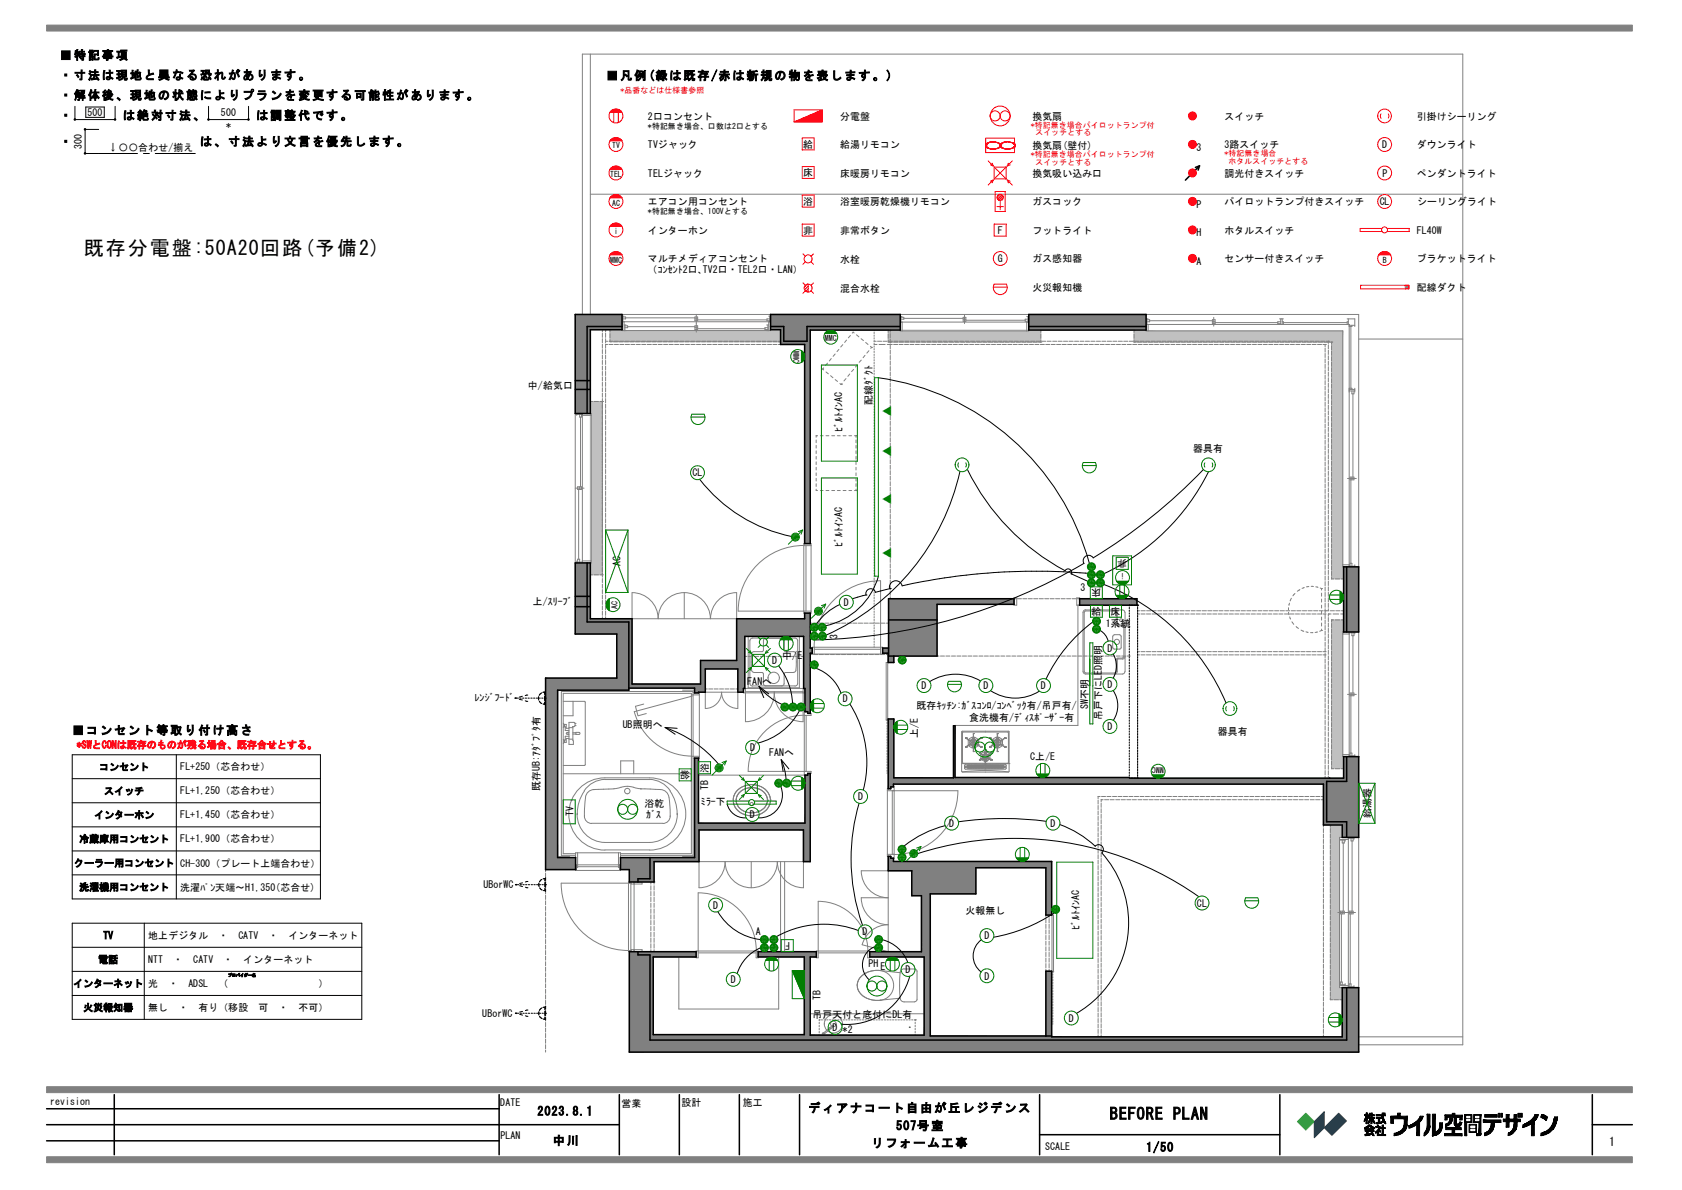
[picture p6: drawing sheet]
<svg xmlns="http://www.w3.org/2000/svg" width="420mm" height="297mm" viewBox="0 0 420 297" stroke-linecap="round" stroke-linejoin="round" font-family="sans-serif">
<defs><g id="words">
<text font-size="5" x="20.9" y="63.6">既存分電盤:50A20回路(予備2)</text>
<text font-size="4" x="277.1" y="279.4">BEFORE PLAN</text>
<g font-size="3">
<text x="14.9" y="14.8">■ 特 記事 項</text>
<text x="14.9" y="19.8">・ 寸 法は 現 地 と 異 な る恐 れ があ り ます 。</text>
<text x="151.4" y="19.9">■ 凡 例 (緑は 既 存/赤は 新 規の 物 を表 しま す 。 )</text>
<text x="14.9" y="24.8">・ 解 体後 、 現 地 の 状 態に よ りプ ラ ンを 変 更す る 可能 性 があ り ます 。</text>
<text x="14.9" y="29.8">・</text>
<text x="30.7" y="29.8">は 絶 対寸 法 、</text>
<text x="64" y="29.8">は 調 整 代 です 。</text>
<text x="14.9" y="36.4">・ 　 　　 　 　 　 　 　 　は 、 寸法 よ り文 言 を優 先 しま す 。</text>
<text x="18" y="183.3">■コ ン セン ト 等取 り 付け 高 さ</text>
<text x="134.2" y="278.4">2023.8.1</text>
<text x="201.8" y="277.6">ディ アナコ ー ト自 由 が丘 レ ジデ ン ス</text>
<text x="138" y="285.7">中 川</text>
<text x="217.6" y="286.3">リ フ ォ ー ム工 事</text>
<text x="223.8" y="282">507号 室</text>
<text x="286.2" y="287.4">1/50</text>
<text x="401.8" y="286.1">1</text>
</g>
<g font-size="3" fill="#008000">
<text x="222.6" y="104.1" transform="rotate(-90 222.6 104.1)">▲</text>
<text x="222.6" y="114.2" transform="rotate(-90 222.6 114.2)">▲</text>
<text x="222.6" y="126.1" transform="rotate(-90 222.6 126.1)">▲</text>
<text x="222.6" y="139.5" transform="rotate(-90 222.6 139.5)">▲</text>
</g>
<g font-size="2.5">
<text x="21.8" y="29">500</text>
<text x="55.2" y="29">500</text>
<text x="161.8" y="29.8">2口コンセント</text>
<text x="209.8" y="29.8">分電盤</text>
<text x="257.8" y="29.8">換気扇</text>
<text x="305.8" y="29.8">スイッチ</text>
<text x="353.7" y="29.8">引掛けシーリング</text>
<text x="56.4" y="32.1">*</text>
<text x="20.4" y="37.2" transform="rotate(-90 20.4 37.2)">300</text>
<text x="27" y="37.8">↓〇〇合わせ/揃え</text>
<text x="161.8" y="37">TVジャック</text>
<text x="200.5" y="36.8">給</text>
<text x="209.8" y="37">給湯リモコン</text>
<text x="257.8" y="37.2">換気扇(壁付)</text>
<text x="298.8" y="37.7">3</text>
<text x="305.8" y="37">3路スイッチ</text>
<text x="345.1" y="37">D</text>
<text x="353.7" y="37">ダウンライト</text>
<text x="161.8" y="44.1">TELジャック</text>
<text x="200.5" y="44">床</text>
<text x="209.8" y="44.1">床暖房リモコン</text>
<text x="257.8" y="44.1">換気吸い込み口</text>
<text x="305.8" y="44.1">調光付きスイッチ</text>
<text x="345.2" y="44.1">P</text>
<text x="353.7" y="44.1">ペンダントライト</text>
<text x="161.8" y="51.2">エアコン用コンセント</text>
<text x="200.5" y="51.1">浴</text>
<text x="209.8" y="51.2">浴室暖房乾燥機リモコン</text>
<text x="257.8" y="51.2">ガスコック</text>
<text x="298.8" y="51.9">P</text>
<text x="305.8" y="51.2">パイロットランプ付きスイッチ</text>
<text x="344.5" y="51.2">CL</text>
<text x="353.9" y="51.2">シーリングライト</text>
<text x="161.8" y="58.3">インターホン</text>
<text x="200.5" y="58.3">非</text>
<text x="209.8" y="58.3">非常ボタン</text>
<text x="249.1" y="58.3">F</text>
<text x="257.8" y="58.3">フットライト</text>
<text x="298.8" y="59">H</text>
<text x="305.8" y="58.3">ホタルスイッチ</text>
<text x="353.7" y="58.3">FL40W</text>
<text x="161.8" y="65.4">マルチメディアコンセント</text>
<text x="209.8" y="65.6">水栓</text>
<text x="249.1" y="65.4">G</text>
<text x="257.8" y="65.4">ガス感知器</text>
<text x="305.8" y="65.4">センサー付きスイッチ</text>
<text x="353.7" y="65.4">ブラケットライト</text>
<text x="161.7" y="68.1">（ｺﾝｾﾝﾄ2口､TV2口・TEL2口・LAN）</text>
<text x="298.8" y="66.2">A</text>
<text x="209.8" y="72.8">混合水栓</text>
<text x="257.8" y="72.7">火災報知機</text>
<text x="353.7" y="72.6">配線ダクト</text>
<text x="131.8" y="97">中/給気口</text>
<text x="217.8" y="101" transform="rotate(-90 217.8 101)">配線ﾀﾞｸﾄ</text>
<text x="210.3" y="107.7" transform="rotate(-90 210.3 107.7)">ﾋﾞﾙﾄｲﾝAC</text>
<text x="297.9" y="112.9">器具有</text>
<text x="172.9" y="118.9">CL</text>
<text x="210.3" y="136.6" transform="rotate(-90 210.3 136.6)">ﾋﾞﾙﾄｲﾝAC</text>
<text x="154.9" y="141.3" transform="rotate(-90 154.9 141.3)">AC</text>
<text x="281.5" y="139.7" transform="rotate(-180 281.5 139.7)">非</text>
<text x="269.8" y="147.5">3</text>
<text x="275" y="147" transform="rotate(-180 275 147)">床</text>
<text x="133" y="151.1">上/ｽﾘｰﾌﾞ</text>
<text x="210.7" y="151.3">D</text>
<text x="272.5" y="153.5">給</text>
<text x="277.3" y="153.5">床</text>
<text x="209.1" y="159.4" transform="rotate(-90 209.1 159.4)">3</text>
<text x="276.1" y="156.6">1系統</text>
<text x="192.8" y="165.7">D</text>
<text x="195.3" y="164.5">中/E</text>
<text x="276.5" y="162.6">D</text>
<text x="186.6" y="170.9">FANへ</text>
<text x="230.1" y="172">D</text>
<text x="245.5" y="172">D</text>
<text x="259.9" y="172">D</text>
<text x="276.5" y="171.7">D</text>
<text x="118.5" y="175">ﾚﾝｼﾞﾌｰﾄﾞ</text>
<text x="210.4" y="175.3">D</text>
<text x="228.9" y="177">既存ｷｯﾁﾝ:ｶﾞｽｺﾝﾛ/ｺﾝﾍﾞｯｸ有/吊戸有/</text>
<text x="242" y="179.8">食洗機有/ﾃﾞｨｽﾎﾟｰｻﾞｰ有</text>
<text x="271.7" y="177.1" transform="rotate(-90 271.7 177.1)">SW不明</text>
<text x="275.2" y="179.7" transform="rotate(-90 275.2 179.7)">吊戸下にLED照明</text>
<text x="155.5" y="181.7">UB照明へ</text>
<text x="229.2" y="184.3" transform="rotate(-90 229.2 184.3)">上/E</text>
<text x="276.5" y="182.2">D</text>
<text x="304.1" y="183.4">器具有</text>
<text x="187.3" y="187.5">D</text>
<text x="192.1" y="188.8">FANへ</text>
<text x="257.3" y="189.8">C上/E</text>
<text x="24.8" y="192.3">コンセント</text>
<text x="45" y="192.3">FL+250（芯合わせ）</text>
<text x="134.8" y="197.4" transform="rotate(-90 134.8 197.4)">既存UB:ｱﾀﾞﾌﾟﾀ有</text>
<text x="170.1" y="192.1" transform="rotate(90 170.1 192.1)">給</text>
<text x="176.9" y="197.3" transform="rotate(-90 176.9 197.3)">TB</text>
<text x="176.9" y="192.9" transform="rotate(-90 176.9 192.9)">浴</text>
<text x="26" y="198.3">スイッチ</text>
<text x="45" y="198.3">FL+1,250（芯合わせ）</text>
<text x="143.2" y="203.8" transform="rotate(-90 143.2 203.8)">TV</text>
<text x="160.9" y="201.3">浴乾</text>
<text x="175" y="201">ﾐﾗｰ下</text>
<text x="214.2" y="199.7">D</text>
<text x="23.5" y="204.3">インターホン</text>
<text x="45" y="204.3">FL+1,450（芯合わせ）</text>
<text x="161.4" y="204.2">ｶﾞｽ</text>
<text x="187.2" y="204.2">D</text>
<text x="237" y="206.3">D</text>
<text x="262.3" y="206.3">D</text>
<text x="342.3" y="204.2" transform="rotate(-90 342.3 204.2)">給湯器</text>
<text x="19.8" y="210.3">冷蔵庫用コンセント</text>
<text x="45" y="210.3">FL+1,900（芯合わせ）</text>
<text x="18.5" y="216.3">クーラー用コンセント</text>
<text x="45" y="216.3">CH-300（プレート上端合わせ）</text>
<text x="120.7" y="221.7">UBorWC</text>
<text x="19.8" y="222.3">洗濯機用コンセント</text>
<text x="45" y="222.3">洗濯ﾊﾟﾝ天端～H1,350(芯合せ)</text>
<text x="178.1" y="226.8">D</text>
<text x="298.9" y="226.3">CL</text>
<text x="188.8" y="233.4">A</text>
<text x="215.4" y="233.5">D</text>
<text x="241" y="228">火報無し</text>
<text x="269.5" y="232.2" transform="rotate(-90 269.5 232.2)">ﾋﾞﾙﾄｲﾝAC</text>
<text x="25.8" y="234.4">TV</text>
<text x="37" y="234.4">地上デジタル　・　CATV　・　インターネット</text>
<text x="197.2" y="235.1" transform="rotate(-180 197.2 235.1)">F</text>
<text x="245.8" y="234.4">D</text>
<text x="24.5" y="240.4">電話</text>
<text x="37" y="240.4">NTT　・　CATV　・　インターネット</text>
<text x="182.5" y="245.3">D</text>
<text x="216.8" y="241.3">PH</text>
<text x="219.9" y="242">E</text>
<text x="226.1" y="242.9">D</text>
<text x="245.8" y="244.5">D</text>
<text x="18.3" y="246.3">インターネット</text>
<text x="37" y="246.3">光　・　ADSL　（　　　　　　　　　）</text>
<text x="204.8" y="249.6" transform="rotate(-90 204.8 249.6)">TB</text>
<text x="20.8" y="252.4">火災報知器</text>
<text x="37" y="252.4">無し　・　有り（移設　可　・　不可）</text>
<text x="120.4" y="253.8">UBorWC</text>
<text x="202.9" y="254">吊戸天付と底付にDL有</text>
<text x="207.9" y="257.3">D *2</text>
<text x="266.9" y="255">D</text>
<text x="12.5" y="275.8">revision</text>
<text x="124.9" y="276.1">DATE</text>
<text x="155.2" y="276.2">営業</text>
<text x="170.2" y="276.1">設計</text>
<text x="185.5" y="276.1">施工</text>
<text x="125" y="284.2">PLAN</text>
<text x="261" y="287">SCALE</text>
</g>
<text font-size="2.5" fill="#ff000f" x="19.2" y="186.8">*SWとCONは既存のものが残る場合、既存合せとする。</text>
<g font-size="2" fill="#ff000f">
<text x="154.9" y="23.1">*品番などは仕様書参照</text>
<text x="257.4" y="31.9">*特記無き場合パイロットランプ付</text>
<text x="258.5" y="33.7">スイッチとする</text>
<text x="257.4" y="39.2">*特記無き場合パイロットランプ付</text>
<text x="258.5" y="41.2">スイッチとする</text>
<text x="305.8" y="39">*特記無き場合</text>
<text x="306.8" y="40.9">ホタルスイッチとする</text>
</g>
<g font-size="2">
<text x="161.8" y="32.2">*特記無き場合、口数は2口とする</text>
<text x="152.8" y="37">TV</text>
<text x="152.3" y="44.2">TEL</text>
<text x="152.8" y="51.3">AC</text>
<text x="161.8" y="53.5">*特記無き場合、100Vとする</text>
<text x="153.3" y="58.5">i</text>
<text x="152.4" y="65.6">MMC</text>
<text x="345.3" y="65.5">B</text>
<text x="198" y="87.5" transform="rotate(90 198 87.5)">MMC</text>
<text x="206" y="85.2">MMC</text>
<text x="280.8" y="143.1" transform="rotate(-180 280.8 143.1)">i</text>
<text x="154.2" y="151.9" transform="rotate(-90 154.2 151.9)">AC</text>
<text x="290.6" y="191.4" transform="rotate(-180 290.6 191.4)">MMC</text>
</g>
<text font-size="1" x="56.9" y="243.8">プロバイダー名</text>
</g></defs>
<g fill="#808080" stroke="#808080" stroke-width=".25">
<path d="M202.3 161.8l.5 1.2h-.5z"/>
<path d="M202.3 161.8l-.6 15.8z"/>
<path d="M202.3 161.8l-.6 15.8-.7-5.8z"/>
<path d="M200.7 158.8l1.6 3-1.3 10z"/>
<path d="M202.3 153v8.8l-1.6-3z"/>
<path d="M202.3 161.8h.5v1.2z"/>
<path d="M202.3 163v15.1l-.6-.5z"/>
<path d="M201.7 177.6l.6 .5h-.6z"/>
<path d="M201 171.8l.7 5.8h-.7z"/>
<path d="M200.7 158.8l.3 13h-.3z"/>
<path d="M183.9 154.4l.3 12.6-.3-2.2z"/>
<path d="M183.9 154.4l2.1 4.4-1.8 8.2z"/>
<path d="M186 158.8v13l-1.8-4.8z"/>
<path d="M184.2 167l1.8 4.8h-.4z"/>
<path d="M184.2 167l1.4 4.8v1z"/>
<path d="M184.2 167l1.4 5.8h-1.4z"/>
<path d="M183.9 154.4h17l-.2 4.4z"/>
<path d="M200.9 154.4l1.4-1.4-1.6 5.8z"/>
<path d="M183.9 154.4l16.8 4.4h-14.7z"/>
<path d="M200.9 153h1.4l-1.4 1.4z"/>
<path d="M174.9 170.7l-.5 2.1-1 .1z"/>
<path d="M173.4 171.7l1.5-1-1.5 2.2z"/>
<path d="M157.8 170.7h17.1l-1.5 1z"/>
<path d="M176.1 167l-1.7 5.8z"/>
<path d="M174.9 164.8l1.2 2.2-1.2 3.7z"/>
<path d="M174.9 164.8l9.3 2.2h-8.1z"/>
<path d="M157.8 170.7l15.6 1h-16.4z"/>
<path d="M174.9 164.8h9l.3 2.2z"/>
<path d="M176.1 167v5.8h-1.7z"/>
<path d="M173.4 172.9l1-.1v.1z"/>
<path d="M136.2 169.2l20.8 3.1h-17.8z"/>
<path d="M136.2 169.2l3 3.1-3 44.7z"/>
<path d="M136.2 169.2h17.8l3 3.1z"/>
<path d="M154 169.2l3 2.5v.6z"/>
<path d="M139.2 172.3v41.7l-3 3z"/>
<path d="M139.2 214h4.5l-7.5 3z"/>
<path d="M136.2 217l7.5-3v3z"/>
<path d="M154 169.2l3.8 1.5-.8 1z"/>
<path d="M143.6 140.5h3.8l-3.8 17.7z"/>
<path d="M147.4 140.5v13.9l-3.8 3.8z"/>
<path d="M147.4 154.4h10.4l-14.2 3.8z"/>
<path d="M143.6 158.2l14.2-3.8-3.8 3.8z"/>
<path d="M174.4 205.4l26.2 1.7h-26.1z"/>
<path d="M174.4 205.4l.1 1.7-1.1 6.9z"/>
<path d="M174.4 205.4h26.6l-.4 1.7z"/>
<path d="M201 205.4l-.4 9.7v-8z"/>
<path d="M174.5 207.1v8l-1.1-1.1z"/>
<path d="M154.9 214h18.5l1.1 1.1z"/>
<path d="M174.4 189.2v16.2l-1 8.6z"/>
<path d="M201.7 193.5l-1.1 21.6z"/>
<path d="M201.7 193.5l.6-.5-1.7 22.1z"/>
<path d="M154.9 214l19.6 1.1h-11.2z"/>
<path d="M154.9 214l8.4 1.1-6.2 1.9z"/>
<path d="M173.4 189.2h1l-1 24.8z"/>
<path d="M201 193.5h.7l-.7 11.9z"/>
<path d="M201.7 193h.6l-.6 .5z"/>
<path d="M202.3 193v22.1h-1.7z"/>
<path d="M157.1 217l6.2-1.9v5z"/>
<path d="M157.1 217l6.2 3.1h-6.2z"/>
<path d="M154.9 214l2.2 3h-2.2z"/>
<path d="M163.1 258.2l39.2 .2z"/>
<path d="M202.3 238.8v19.6l-1.5-.2z"/>
<path d="M163.1 258.2l69.2 .4z"/>
<path d="M202.3 258.4h28.5l1.5 .2z"/>
<path d="M232.3 223.1v35.5l-1.5-.2z"/>
<path d="M232.3 223.1l-1.5 35.3v-19.6z"/>
<path d="M232.3 223.1l-1.5 15.7-.7-1.3z"/>
<path d="M230.1 223.6l2.2-.5-2.2 14.4z"/>
<path d="M227.7 217.3l4.6 5.8-2.2 .5z"/>
<path d="M227.7 217.3l16 5.8h-11.4z"/>
<path d="M227.7 217.3l2.4 6.3h-2.4z"/>
<path d="M223.1 215l20.6 8.1-16-5.8z"/>
<path d="M223.1 215l4.6 2.3h-5.9z"/>
<path d="M223.1 214.2v.8l-1.3 2.3z"/>
<path d="M223.1 215l20.6 1.6v6.5z"/>
<path d="M163.1 258.2l99.5 .6z"/>
<path d="M157.1 262.6l6-4.4 99.5 .6z"/>
<path d="M163.1 238.8v19.4l-6 4.4z"/>
<path d="M222.4 214.2h.7l-1.3 3.1z"/>
<path d="M223.1 215l38.1 1.6h-17.5z"/>
<path d="M232.3 258.6h28.9l1.4 .2z"/>
<path d="M262.6 242.4v16.4l-1.4-.2z"/>
<path d="M157.1 262.6l105.5-3.8 76.7 3.8z"/>
<path d="M157.1 237.5l6 1.3-6 23.8z"/>
<path d="M157.1 237.5l16.7 1.3h-10.7z"/>
<path d="M200.8 238.8h1.5l-1.5 19.4z"/>
<path d="M217.2 237.5h12.9l.7 1.3z"/>
<path d="M222.4 213.7l-.6 3.6z"/>
<path d="M223.1 215h39.5l-1.4 1.6z"/>
<path d="M262.6 215l-1.4 13.4v-11.8z"/>
<path d="M261.2 242.4h1.4l-1.4 16.2z"/>
<path d="M262.6 258.8h72.6l4.1 3.8z"/>
<path d="M335.2 246.5l4.1 16.1-4.1-3.8z"/>
<path d="M335.2 246.5h4.1v16.1z"/>
<path d="M157.1 237.5h16.7v1.3z"/>
<path d="M189.3 237.5l14.5 1.3h-14.5z"/>
<path d="M189.3 237.5h14.5v1.3z"/>
<path d="M217.2 237.5l13.6 1.3h-13.6z"/>
<path d="M221.8 213.7h.6l-.6 3.6z"/>
<path d="M262.6 215v13.4h-1.4z"/>
<path d="M238.1 194.1l44.1 .1 48.3 1.5z"/>
<path d="M238.1 194.1h43.9l.2 .1z"/>
<path d="M282.2 194.2h53.3l-5 1.5z"/>
<path d="M330.5 195.7l5-1.5-5 11.7z"/>
<path d="M335.5 194.2l-.3 11.7h-4.7z"/>
<path d="M223.2 194.1h14.9l92.4 1.6z"/>
<path d="M238.1 194.1h43.9z"/>
<path d="M339.3 188.8l-4.1 17.1 .3-11.7z"/>
<path d="M339.3 188.8l-4.1 20.2v-3.1z"/>
<path d="M223.2 194.1l107.3 1.6h-107.4z"/>
<path d="M223.2 194.1l-.1 1.6-.7 .7z"/>
<path d="M223.2 194.1l-.8 2.3-.6 .4z"/>
<path d="M223.2 179.5v14.6l-1.4 2.7z"/>
<path d="M238.5 181.1v13h-.4z"/>
<path d="M335.5 188.8h3.8l-3.8 5.4z"/>
<path d="M339.3 188.8v20.2h-4.1z"/>
<path d="M223.1 195.7v.7h-.7z"/>
<path d="M221.8 196.8l.6-.4v.4z"/>
<path d="M221.8 179.5h1.4l-1.4 17.3z"/>
<path d="M238.1 181.1h.4l-.4 13z"/>
<path d="M221.9 161.8l1.3 1.9v1.7z"/>
<path d="M221.9 161.8l1.3 3.6h-1.4z"/>
<path d="M221.9 161.8l-.1 3.6z"/>
<path d="M220.4 163l1.5-1.2-.1 1.2z"/>
<path d="M220.4 161.8h1.5l-1.5 1.2z"/>
<path d="M221.9 149.4h31.3v1.4z"/>
<path d="M221.9 149.4l31.3 1.4h-19.2z"/>
<path d="M221.9 149.4l12.1 1.4v12.9z"/>
<path d="M221.9 149.4l12.1 14.3h-12.1z"/>
<path d="M269.6 149.4h14.3l-14.3 1.4z"/>
<path d="M194.9 82.3l7.4 .1-1.4 3.6z"/>
<path d="M192.4 78.5l9.9 3.9-7.4-.1z"/>
<path d="M192.4 78.5l32.4 3.9h-22.5z"/>
<path d="M202.3 82.4l-1.4 53.3v-49.7z"/>
<path d="M194.9 82.3l6 3.7h-6z"/>
<path d="M192.4 78.5l2.5 3.8h-2.5z"/>
<path d="M192.4 78.5h32.4v3.9z"/>
<path d="M202.3 82.4v53.3h-1.4z"/>
<path d="M143.6 78.5h11.7v3.8z"/>
<path d="M143.6 78.5l11.7 3.8h-7.9z"/>
<path d="M143.6 78.5l3.8 3.8v20.9z"/>
<path d="M143.6 78.5l3.8 24.7h-3.8z"/>
<path d="M269.6 150.8h14.3v.2h-14.3z" fill-rule="evenodd"/>
<path d="M157.8 154.4v16.3l-3.8-1.5v-11z" fill-rule="evenodd"/>
<path d="M269.6 150.8l14.3-1.4v1.4z" fill-rule="evenodd"/>
<path d="M335.5 141.5h3.8v16.2h-3.8z" fill-rule="evenodd"/>
<path d="M256.9 78.5h29.3v3.9h-29.3z" fill-rule="evenodd"/>
<path d="M11.6 288.7h396v1.5h-396z" fill-rule="evenodd"/>
<path d="M11.6 6.3h396v1.4h-396z" fill-rule="evenodd"/>
<path d="M11.6 271.2h396v1.5h-396z" fill-rule="evenodd"/>
<path d="M350.9 71.2h.9v.9h-.9z" fill-rule="evenodd"/>
</g>
<path d="M323.9 280l2.2-2.2 2.1 2.2-2.1 2.1z" fill-rule="evenodd" fill="#149696" stroke="#149696" stroke-width=".25"/>
<g fill="#004a95" stroke="#004a95" stroke-width=".25">
<path d="M328.2 280l2.5-2.5v4l-2.5 2.5z" fill-rule="evenodd"/>
<path d="M334.3 277.8l1.9 2-3.6 3.6-1.9-1.9z" fill-rule="evenodd"/>
</g>
<g fill="#000" stroke="#000" stroke-width=".25">
<path d="M340.7 278.2v.2zM340.7 278.2l.4 .2h-.4zM340.7 279.5v.5zM340.7 279.5l.1 .3-.1 .2zM340.7 279.5l.3 .2-.2 .1zM340.7 279.5h.3v.2zM340.7 279.5l.4-.1zM340.7 279.5l.4-.2zM340.8 279.4l.3-.1-.4 .2zM340.7 278.2h.4v.2zM341.1 278.2v.3zM341.1 278.2l-.1 .5z"/>
<path d="M341.4 278.9l-.3 1.6v-1.2zM341.1 277.8h.3zM341.1 277.8h.3l-.3 .4zM341.4 278.6l.3 .5-.3-.2zM341.4 277.8v.4h-.3zM341.1 278.2h.3l-.4 .5zM341.4 278.2l-.4 .7zM341.4 278.2l-.4 .9zM341.4 278.2l-.5 1.1zM341.4 278.2l-.6 1.2zM341.4 278.2l-.3 1.1-.3 .1zM341.4 278.2v.7l-.3 .4z"/>
<path d="M341.4 278.2v.4zM341.4 278.2l.3 .2h-.3zM341.4 278.6l.3 .2v.3zM341.4 278.2h.3v.2zM341.8 278.8l.3 .3h-.3zM341.8 279.9l-.2 .6zM341.8 279.9l-.1 .5zM341.8 279.9l.1 .2-.1 .2zM341.8 279.9l.3 .1-.2 .1zM341.8 279.9l.3-.1v.2zM341.8 279.9l.4-.3zM342.3 279.4l-.5 .5z"/>
<path d="M342.3 279.2l-.5 .7zM341.8 278.4v.4zM341.8 278.4l.1 .3zM341.8 278.4l.3 .2zM341.8 278.4h.3v.2zM341.8 278.4l.5 .1zM342.3 279.2l-.4 .5zM342 279.4l.3-.2-.3 .4zM342.1 279.2h.2l-.3 .2zM342.1 279.1l.2 .1zM342.2 277.9v.2zM341.9 277.9h.3v.2z"/>
<path d="M341.9 277.9l.3 .2zM341.9 278l.3 .1-.3 .1zM341.9 278.2l.3-.1-.3 .2zM341.9 278.3l.3-.2zM341.8 278.4l.4-.3zM341.8 278.4l.4-.2 .1 .3zM342.3 279.2h.3l-.3 1.3zM342.1 279.1l.5 .1zM342.3 277.8h.3l-.3 .4zM342.6 278.2l.6 .2h-.6zM342.6 277.8v.6l-.3-.2zM342.2 278.2l.4 .2z"/>
<path d="M342.2 278.2l.4 .2-.3 .1zM342.3 278.5l.3-.1-.3 .4zM342.6 278.8v.5zM342.6 278.4v.8l-.3-.4zM341.8 278.8h.5l.3 .4zM341.8 278.8l.8 .4-.5-.1zM342.6 279.3l.1 .4zM342.6 279.3l.2 .6zM342.6 279.3l.3 .8zM342.6 279.3l.5 .9zM342.6 279.3l.7 1.2zM342.6 279.3l.7 .9v.3z"/>
<path d="M342.6 279.3l.7 .9zM342.6 279.3l.6 .8zM342.6 279.3l.6 .7zM342.6 279.3l.4 .5zM342.6 279.3h.3l.1 .3zM342.6 279.3l.3-.2v.2zM342.6 278.8l.3 .3-.3 .2zM342.6 278.8l.6 .3h-.3zM342.6 278.2h.6v.2zM342.6 278.8h.6v.3zM343.6 278.2l1.5 .3h-1.5zM343.7 279.1h.8z"/>
<path d="M344.2 279.1h.3l-.3 1.1zM343.7 278.8h1.3v.3zM343.7 278.8l1.3 .3h-1.3zM345.1 278.6v.5zM345.1 278.6l.1 .8zM345.1 278.6l.2 1.1zM345.1 278.6l.3 1.3zM345.1 278.6l.4 1.5zM345.1 278.6l.6 1.6zM345.1 278.6l.7 1.8zM345.1 278.6l.9 1.9zM345.1 278.6l.5 1z"/>
<path d="M345.1 278.6l.4 .8zM345.1 278.6l.3 .2 .1 .3zM345.1 278.6l.3-.1v.3zM345.1 277.8h.3l-.3 .4zM345.4 278.2l.5 .3h-.5zM345.4 277.8v.4h-.3zM343.6 278.2h1.8l-.3 .3zM345.1 278.5l.3-.3-.3 .4zM345.4 278.2v.3l-.3 .1zM345.4 278.2h.5v.3zM347.3 278.6l.6 1.8h-.6zM347.3 278.6l.6 .6v1.2z"/>
<path d="M347.3 278.6l3.3 .6h-2.7zM349 277.8h.6l-.6 .8zM349.6 277.8v.8h-.6zM347.3 278.6h2.3zM347.3 278.6h2.3l1 .6zM349.6 278.6h1.8l-.8 .6zM350.6 279.2l.8-.6-.8 1.9zM351.4 278.6l-.8 2.5zM355 279.4l-.3 .4zM355.2 279.1l-.5 .7zM355.3 278.6l-.6 1.2zM354.6 278.6h.7l-.6 1.2z"/>
<path d="M354.6 278.6l.1 1.2zM354.6 278.6l.1 1.2-.2-.9zM354.5 278.9l.2 .9-.5-.5zM354.2 279.3l.5 .5h-.9zM353.4 280.1l.4-.3h.9zM353 280.4l.4-.3 1.3-.3zM352.6 280.7l2.1-.9zM352.2 280.8l2.5-1zM357.7 278.1h.7l-.7 5.4zM361.4 278.9v.6h-.6zM360.8 278.3l.6 .6-.6 .6zM360.8 278.3l3.7 .6h-3.1z"/>
<path d="M362.6 277.9h.7l-.7 .4zM362.6 278.3l.7-.4v.4zM360.8 278.3h2.5zM360.8 278.3h2.5l1.2 .6zM363.1 279.1h.5l-.5 1.3zM363.6 279.1l-.5 1.5zM363.6 279.1l-.4 1.7zM363.6 279.1l-.3 1.8zM363.6 279.1l-.2 1.9zM363.6 279.1l-.1 2zM363.6 279.1v2h-.1zM365.1 278.3v1.2h-.6z"/>
<path d="M364.5 278.9l.6-.6-.6 1.2zM363.3 278.3h1.8l-.6 .6zM365.7 278.2l.5 5.3h-.5zM365.7 278.2l.5 2v3.3zM365.7 278.2l1.8 2h-1.3zM368 278.2h1.8l-1.8 2zM369.8 278.2l-.5 2h-1.3zM369.8 278.2l-.5 4.5v-2.5zM370.4 279.5l2 .7h-2zM375.4 279.3l.7 .7h-.7zM376.1 280h.7l-.7 1.3zM376.1 278.2h.7z"/>
<path d="M376.1 278.2h.7l-.7 1.1zM376.8 278.2v1.1h-.7zM375.4 279.3h1.4l-.7 .7zM376.1 280l.7-.7 1.2 .7zM378 278.2h.8l-.8 1.1zM378.8 279.3l.8 .7h-.8zM378.8 278.2v1.8l-.8-.7zM376.8 279.3h1.2l.8 .7zM376.8 279.3l2 .7h-.8zM378 280h.8l-.8 .7zM378.8 280l-.8 .8zM378.8 280l-.8 1z"/>
<path d="M378.8 280l-.8 1.1zM378.8 280l-.8 1.3zM378.8 280l-.8 1.4zM378.8 280l-.9 1.6zM378.8 280l-1 1.7zM378.8 279.3h.8v.7zM383.2 279.7l.2-.2zM383.5 279.3l-.3 .4zM383.7 279.1l-.5 .6zM383.9 278.8l-.7 .9zM383.9 278.6l-.7 1.1zM384 278.5l-.8 1.2z"/>
<path d="M384.1 278.2l-.9 1.5zM383.3 278.2h.8l-.9 1.5zM383.3 278.2l-.1 1.5zM383.3 278.3l-.1 1.4zM383.2 278.4v1.3l-.2-.9zM383 278.8l.2 .9-.5-.6zM382.7 279.1l.5 .6-.7-.3zM382.2 279.7l.3-.3 .7 .3zM381.8 279.9l.4-.2h1zM381.6 280.1l1.6-.4zM381.2 280.3l.4-.2 1.6-.4zM381 280.4l2.2-.7z"/>
<path d="M380.8 280.5l2.4-.8zM380.8 280.5l2.4-.8-.8 .7zM385 278.2v.8l-.3-.2zM385 278.2l.2 .9-.2-.1zM385 278.2l.4 .9h-.2zM385 278.2l.5 1zM385 278.2l.7 1.1zM385 278.2l.9 1.2zM385 278.2l1 1.4zM385 278.2l1.1 1.5zM385 278.2l1.4 .7-.3 .8zM385 278.2l1.4 .7z"/>
<path d="M385 278.2l1.2 .5zM385 278.2l1.1 .4zM385 278.2l.9 .3zM385.3 278.3l.4 .1zM385 278.2l.7 .2zM340.7 281.7l.6-.2zM340.7 281.7l.8-.3zM340.7 281.7l1-.4zM340.7 281.7l1.1-.6zM340.7 281.7l1.3-.7zM340.9 282.2l.4 .2h-.4zM340.9 283.2l.3 .2-.4 .1z"/>
<path d="M340.9 283.2l.7 .2h-.4zM340.9 283.2l.9 .1zM340.9 283.2l1.2 .1zM340.9 283.2l1.5-.1zM340.7 281.4l.4-.1-.4 .4zM340.7 281.7l.4-.4zM341.1 281.3l.9-.3-1.3 .7zM341.1 283.2l1.5-.2zM341.7 282.4l-.2 .7-.4 .1zM341.4 278.9v1.6h-.3zM341.1 281.3l.9-.3zM341.4 281.1l.6-.1z"/>
<path d="M341.3 282.4h.4l-.6 .8zM341.8 280.8l.2 .2h-.4zM342 281h.4zM341.8 280.8l.6 .2h-.4zM342 281.1l.4 .2zM342 281.1l.7 .5zM342 281.1l1 .5zM342 281.1l1.2 .6zM342 281.1l.4-.1 .8 .7zM342.6 279.2v1.3h-.3zM341.8 280.8h.4l.2 .2zM342.7 282.6l.1 .8-.2-.4z"/>
<path d="M342.7 282.6l-.1 .4-.1-.2zM342.2 283l.3-.2 .1 .2zM341.9 283h.7zM341.6 283.1l1-.1zM341.5 283.1l1.1-.1zM342.3 282.6h.4l-.3 .2zM342.4 282.8l.3-.2zM342.7 282.6l.5 .9-.4-.1zM340.9 282.2h2.2v.2zM340.9 282.2l2.2 .2h-1.8zM343 281.4h.2v.3zM342.8 281.3l.4 .4z"/>
<path d="M342.6 281.2l.6 .5zM342.4 281l.8 .7zM343.5 281.2l.8 .2h-.8zM343.5 282.5l.2-.1-.2 .4zM343.7 282.4l-.2 .4zM343.7 282.4v.3h-.1zM343.7 282.4l.2 .2-.2 .1zM343.6 280.2h.3l-.3 .3zM343.9 280.2l-.3 .3zM343.9 280.2l.1 .3h-.3zM343.9 280.2l.4 .2-.3 .1zM343.9 280.2l.8 .2h-.4z"/>
<path d="M343.9 280.2h1.1l-.3 .2zM343.7 282.4l.2-.2v.4zM344.3 282.2v1.2h-.4zM344.3 282.2l-.4 1.2v-.8zM343.9 280.2h1.1zM344 280.2h1zM344.2 280.2h.8zM344.5 279.1v1l-.3 .1zM343.9 280.8h.3l.1 .4zM343.9 280.8l.4 .4h-.4zM343.5 281.2h.8zM343.5 281.2h.8v.2z"/>
<path d="M344.4 282l.3 .6-.4-.4zM344.5 281.9l-.2 .3zM344.6 281.5l-.1 .4zM344.6 281.2l-.1 .7zM344.3 281.2h.3l-.1 .7zM344.3 281.2l.2 .7zM344.3 281.4l.2 .5zM344.3 281.6l.2 .3-.3-.1zM344.2 281.8l.3 .1-.5 .1zM344 282l.5-.1-.6 .3zM343.9 282.2l.6-.3-.6 .7zM344.5 281.9l-.6 .7z"/>
<path d="M344.5 283.2l1.5 .2h-1.5zM344.5 283.2h1.5v.2zM344.6 281.4l.5 .2h-.5zM344.4 282l.3 .2v.4zM345.1 279.9l-.1 .3zM345 280l.1-.1-.1 .3zM344.8 280h.2v.2zM344.5 280.1l.3-.1 .2 .2zM345.4 281.6v1.6h-.3zM345.1 280.8h.3l-.3 .6zM345.4 281.4l.5 .2h-.5zM345.4 280.8v.8l-.3-.2z"/>
<path d="M344.6 281.4l.8 .2zM345.1 281.6h.3l-.3 1.6zM345.4 281.4h.5v.2zM345.9 280.1l.1 .4zM345.8 280l.2 .5zM345.7 279.8l.3 .7zM345.6 279.6l.4 .9zM348.1 282.9l.6-.2-.6 .8zM348.7 282.7l-.1 .7-.5 .1zM348.7 282.7l.4 .6-.5 .1zM348.7 282.7l1 .4-.6 .2zM348.7 282.7h1.5l-.5 .4z"/>
<path d="M348.7 282.7l1.9-.3-.4 .3zM348.7 282.7l2.2-.7-.3 .4zM348.7 282.7l2.2-.7zM349.3 282.5l.5-.3 1.1-.2zM349.8 282.2l.3-.3 .8 .1zM351.4 280.7l-.5 1.3zM351.4 278.6v2.1l-.5 1.3zM351.4 278.6l-.5 3.4-.3-.9zM350.6 281.1l.3 .9-.5-.6zM350.4 281.4l.5 .6-.8-.1zM351.8 281l.3 .5-.3 .1zM351.8 281l.7 .4-.4 .1z"/>
<path d="M351.8 281l1 .2-.3 .2zM351.8 281h1.5l-.5 .2zM351.8 281l1.9-.3-.4 .3zM351.8 281l1.9-.3zM354.5 280.1v3.4l-.8-.1zM353.7 280.7l.8-.6-.8 3.3zM353.7 280.7l1-.9zM352.2 280.8l2.5-1-1 .9zM355.6 282.8l.3-.3-.3 1zM355.9 282.5l-.3 1zM355.9 282.5v.8l-.2 .2zM355.9 282.5l.1 .7-.1 .1z"/>
<path d="M355.9 282.5l.5 .4-.4 .3zM355.9 282.5h.8l-.3 .4zM355.9 282.5l.9-.3-.1 .3zM355.9 282.5l1.1-.6-.2 .3zM357 281.3v.6l-1.1 .6zM356.4 278.1h.7l-.1 3.2zM356.4 278.1l.6 3.2zM356.4 278.1l.6 3.2-.6-.2zM356.4 281.1l.6 .2h-.7zM356.3 281.3h.7l-.7 .2zM356.3 281.5l.7-.2-.8 .4zM356.2 281.7l.8-.4-.8 .7z"/>
<path d="M356.2 282l.8-.7-.9 .9zM356.1 282.2l.9-.9-1.1 1.2zM357.7 283.5l.4-.1zM357.7 283.5l.6-.1zM357.7 283.5l.9-.2zM357.7 283.5l1.1-.2zM357.7 283.5l1.3-.4zM357.7 283.5l1.6-.6zM357.7 283.5l1.8-.7zM357.7 283.5l1.9-.9zM357.7 283.5l2.1-1.2-.2 .3zM357.7 283.5l2.3-1.5-.2 .3z"/>
<path d="M357.7 283.5l2.4-1.9-.1 .4zM357.7 283.5l2.4-2.2v.3zM357.7 283.5l2.4-2.2zM357.7 283.5l1.3-1.3zM358.6 282.5l.2-.1-1.1 1.1zM358.4 282.6l.2-.1-.9 1zM358.4 278.1v4.5l-.7 .9zM360.2 280.2l-.1 1.1zM359.5 280.2h.7l-.1 1.1zM359.5 280.2l.6 1.1zM359.5 280.4l.6 .9-.6-.5zM359.5 280.8l.6 .5-.6-.2z"/>
<path d="M359.5 281.1l.6 .2h-.6zM359.5 281.3h.6l-.7 .3zM359.4 281.6l.7-.3-.8 .6zM359.3 281.9l.8-.6-1 .8zM359 282.2l1.1-.9zM360.8 282.9v.6zM360.8 282.9l4.3 .6h-4.3zM360.8 282.9h4.3v.6zM361 280.6v.5zM361 280.6l.2 .5h-.2zM361 280.6l.4 .4-.2 .1zM361 280.6l.7 .3-.3 .1z"/>
<path d="M361 280.6l.9 .1-.2 .2zM361 280.6l1.1-.1-.2 .2zM361 280.6l1.2-.2-.1 .1zM362.5 280l-.3 .4zM362.5 279.8l-.3 .6zM362.6 279.6l-.4 .8zM362.6 279.4l-.4 1zM362.7 279.3l-.5 1.1zM362.7 279.1l-.5 1.3zM362.1 279.1h.6l-.5 1.3zM362.1 279.1l.1 1.3zM362 279.4l.2 1-.3-.7z"/>
<path d="M361.9 279.7l.3 .7-.4-.4zM361.8 280l.4 .4-.6-.2zM361.4 280.4l.2-.2 .6 .2zM361.2 280.6l1-.2zM361 280.6l1.2-.2zM362.6 281.9h.6l-.6 1zM363.2 281.9v1h-.6zM363.6 281.1h.3zM363.6 281.1h.4zM363.6 281.1h.5zM363.6 281.1h.7zM363.6 281.1h.8z"/>
<path d="M363.6 281.1l1-.1zM363.6 281.1l1.1-.2zM363.6 281.1l1.1-.3zM363.6 281.1l1.2-.4-.1 .1zM363.6 281.1l1.3-.6zM363.6 281.1l1.4-.7zM363.6 281.1l1.4-.8zM363.6 281.1l1.4-.9zM363.6 281.1l.6-.5zM364.1 280.6l-.5 .5zM364 280.6l-.4 .5zM363.9 280.6l-.3 .5z"/>
<path d="M363.8 280.6l-.2 .5zM363.7 280.5l-.1 .6zM363.7 280.4l-.1 .7zM363.7 280.2l-.1 .9zM363.6 279.1v2zM361 281.4h3.9v.5zM361 281.4l3.9 .5h-3.9zM364.5 280l.5 .2h-.6zM364.4 280.2h.6l-.6 .2zM364.4 280.4l.6-.2-.7 .3zM364.2 280.6l.8-.4zM365.7 278.2h1.8v2z"/>
<path d="M368.7 283h.2zM368.7 283h.2l-.1 .5zM368.9 283l.6 .4-.7 .1zM368.9 283l.7 .4zM368.9 283l.8 .4zM368.9 283l.8 .3v.1zM368.9 283l.8 .3zM368.9 283l.9 .2zM368.9 283h.9v.2zM368.9 283h.9zM369.8 278.2v4.8l-.5-.3zM369.3 282.7l.5 .3z"/>
<path d="M369.3 282.8l.5 .2h-.6zM369.2 283h.6zM369 283h.8zM370.8 282.8l.1-.1-.1 .8zM370.9 282.7l.1 .7-.2 .1zM370.9 282.7l.4 .6-.3 .1zM370.9 282.7l.5 .5-.1 .1zM370.9 282.7l.8 .4-.3 .1zM370.9 282.7l.9 .3zM370.9 282.7l1 .3zM370.9 282.7l1 .2zM370.9 282.7l1.1 .2z"/>
<path d="M370.9 282.7l1.2 .1zM370.9 282.7h1.3zM370.9 282.7h1.4zM370.9 282.7l1.6-.3-.2 .3zM370.9 282.7l1.6-.3zM370.9 282.7l1.7-.4zM370.9 282.7l1.8-.6-.1 .2zM370.9 282.7l1.8-.7zM371.2 282.6l1.5-.6zM373 281.4l-.3 .6zM373 281.3l-.3 .7zM373 281.1l-.3 .9z"/>
<path d="M373.1 280.8l-.4 1.2zM373.1 280.5l-.4 1.5zM373.1 280.4l-.4 1.6zM373.1 280.2l-.4 1.8zM373.1 280.2l-.4 1.8-.8-.1zM371.9 281.9l.8 .1-.9 .1zM371.8 282.1l.9-.1-1.1 .3zM371.4 282.5l1.3-.5zM372.4 280.2h.7l-.8 .4zM372.3 280.6l.8-.4-.8 .9zM373.1 280.2l-.9 1.1zM373.1 280.2l-1 1.5z"/>
<path d="M373.1 280.2l-1.2 1.7zM370.4 279.5h4.4v.7zM370.4 279.5l4.4 .7h-2.4zM376.8 280v1.3h-.7zM376.6 282.9l.2-.1-.2 .6zM376.8 282.8l-.2 .6zM376.8 282.8l.1 .5-.2 .1zM376.8 282.8l.2 .5zM376.8 282.8l.3 .5zM376.8 282.8l.5 .3-.2 .1zM376.8 282.8l.6 .3zM376.8 282.8l.7 .2z"/>
<path d="M376.8 282.8l.8 .2zM376.8 282.8l.9 .1zM376.8 282.8l1.1-.1-.2 .2zM376.8 282.8l1.4-.4-.3 .3zM376.8 282.8l1.4-.5zM376.8 282.8l1.5-.6-.1 .1zM376.8 282.8l1.6-.7zM376.9 282.7l1.5-.6zM377 282.7l1.4-.6zM378.5 281.9l-.1 .2zM378.6 281.7l-.2 .4zM378.7 281.4l-.3 .7z"/>
<path d="M378.7 281.3l-.3 .8zM378.8 281l-.4 1.1zM378.8 280.7l-.4 1.4zM378.8 280.4l-.4 1.7zM378.8 280l-.4 2.1zM378.8 280l-.4 2.1-.6-.4zM377.8 281.7l.6 .4-.7-.2zM377.7 281.9l.7 .2h-.8zM377.6 282.1h.8l-.9 .1zM377.5 282.2l.9-.1-1 .3zM377.4 282.4l1-.3zM377.2 282.5l1.2-.4z"/>
<path d="M380.2 280.8l.6-.3-.6 .9zM380.8 280.5l-.3 .8-.3 .1zM380.8 280.5l-.1 .8h-.2zM380.8 280.5l.2 .7-.3 .1zM380.8 280.5l.5 .6-.3 .1zM380.8 280.5l.8 .4-.3 .2zM380.8 280.5l1 .3-.2 .1zM380.8 280.5l1.1 .2zM380.8 280.5h1.4l-.3 .2zM380.8 280.5h1.5zM380.8 280.5l1.6-.1zM383.1 279.8v3.7h-.7z"/>
<path d="M382.4 280.4l.7-.6-.7 3.7zM382.4 280.4l.8-.7zM384.8 282.8l.3-.1-.3 .8zM385.1 282.7l-.2 .7-.1 .1zM385.1 282.7v.7h-.2zM385.1 282.7l.2 .7h-.2zM385.1 282.7l.3 .6-.1 .1zM385.1 282.7l.7 .5-.4 .1zM385.1 282.7l1 .4-.3 .1zM385.1 282.7l1.4 .2-.4 .2zM385.1 282.7h1.7l-.3 .2zM385.1 282.7l2-.2-.3 .2z"/>
<path d="M385.1 282.7l2.3-.5-.3 .3zM385.1 282.7l2.6-.8-.3 .3zM388 281.5l-.3 .4zM388.2 281.3l-.5 .6zM388.3 280.9l-.6 1zM388.5 280.7l-.8 1.2zM388.6 280.2l-.9 1.7zM388.7 279.9l-1 2zM388.8 279.6l-1.1 2.3zM388.9 279.2l-1.2 2.7zM388.9 278.8l-1.2 3.1zM388.2 278.8h.7l-1.2 3.1z"/>
<path d="M388.2 278.8l-.5 3.1zM388.2 279l-.5 2.9zM388.1 279.1l-.4 2.8zM388.1 279.3l-.4 2.6zM387.9 280l-.2 1.9v-1.4zM387.7 280.5v1.4l-.2-1.1zM387.5 280.8l.2 1.1-.4-.6zM387.3 281.3l.4 .6-.6-.4zM387.1 281.5l.6 .4-.8-.2zM386.6 281.9l.3-.2 .8 .2zM386.4 282.2l.2-.3h1.1zM385.8 282.5l.6-.3 1.3-.3z"/>
<path d="M385.4 282.6l2.3-.7zM385.1 282.7l2.6-.8z"/>
<path d="M345.6 277.8h.3v.3h-.3z" fill-rule="evenodd"/>
<path d="M366.2 278.6h.8v.3h-.8z" fill-rule="evenodd"/>
<path d="M366.2 279.4h.8v.3h-.8z" fill-rule="evenodd"/>
<path d="M368.4 278.6h.9v.3h-.9z" fill-rule="evenodd"/>
<path d="M368.5 279.4h.8v.3h-.9z" fill-rule="evenodd"/>
<path d="M370.7 278.2h3.1v.6h-3.1z" fill-rule="evenodd"/>
<path d="M374.1 277.9h.4v.9h-.4z" fill-rule="evenodd"/>
<path d="M374.7 277.9h.5v.9h-.5z" fill-rule="evenodd"/>
<path d="M379 277.9h.5v.9h-.5z" fill-rule="evenodd"/>
<path d="M379.6 277.9h.5v.9h-.5z" fill-rule="evenodd"/>
<path d="M341 281.6h2v.3h-2z" fill-rule="evenodd"/>
<path d="M366.8 280.6h1.9v2.1h-1.9z" fill-rule="evenodd"/>
<path d="M367.2 281.1h1.1v.3h-1.1z" fill-rule="evenodd"/>
<path d="M367.2 281.9h1.1v.3h-1.1z" fill-rule="evenodd"/>
<circle cx="18.7" cy="29.8" r=".19"/>
<circle cx="21.2" cy="32.3" r=".19"/>
<circle cx="21.2" cy="38.3" r=".19"/>
<circle cx="28.7" cy="29.8" r=".19"/>
<circle cx="52" cy="29.8" r=".19"/>
<circle cx="62" cy="29.8" r=".19"/>
</g>
<g fill="#fff" stroke="#fff" stroke-width=".25">
<path d="M366.2 279.4h.8v.3h-.8z" fill-rule="evenodd"/>
<path d="M366.2 278.6h.8v.3h-.8z" fill-rule="evenodd"/>
<path d="M368.4 278.6h.9v.3h-.9z" fill-rule="evenodd"/>
<path d="M368.5 279.4h.8v.3h-.9z" fill-rule="evenodd"/>
<path d="M367.2 281.1h1.1v.3h-1.1z" fill-rule="evenodd"/>
<path d="M367.2 281.9h1.1v.3h-1.1z" fill-rule="evenodd"/>
</g>
<g fill="#c0c0c0" stroke="#c0c0c0" stroke-width=".25">
<path d="M335.5 141.5v3h-3z"/>
<path d="M335.3 141.5h.2l-3 3z"/>
<path d="M335.3 82.6v58.9l-2.8 3z"/>
<path d="M283.2 82.4h3l-3 3z"/>
<path d="M335.3 82.6l-2.8 61.9v-59.1z"/>
<path d="M286.2 82.6h49.1l-2.8 2.8z"/>
<path d="M286.2 82.4v.2l-3 2.8z"/>
<path d="M283.2 85.4l3-2.8 46.3 2.8z"/>
<path d="M332.5 154.7h3l-3 37.2z"/>
<path d="M335.5 188.8v3.1h-3z"/>
<path d="M335.3 188.8h.2l-3 3.1z"/>
<path d="M335.3 157.7v31.1l-2.8 3.1z"/>
<path d="M335.5 154.7v3h-.2z"/>
<path d="M335.5 154.7l-3 37.2z"/>
<path d="M335.2 246.5v3h-3z"/>
<path d="M334.5 246.5h.7l-3 3z"/>
<path d="M334.5 209v37.5l-2.3 3z"/>
<path d="M332.2 205.9h3v3.1z"/>
<path d="M332.2 205.9l2.3 3.1-2.3 40.5z"/>
<path d="M332.2 205.9l3 3.1h-.7z"/>
<path d="M152.3 82.3l42.6 3h-42.6z"/>
<path d="M192.4 82.3h2.5v3z"/>
<path d="M192.4 82.3l2.5 3-2.5-2.8z"/>
<path d="M155.3 82.5h37.1l2.5 2.8z"/>
<path d="M152.3 82.3h3v.2z"/>
<path d="M152.3 82.3l42.6 3z"/>
<path d="M147.4 100.2h3v43.3h-3z" fill-rule="evenodd"/>
<path d="M221.8 82.4h38.1v3h-38.1z" fill-rule="evenodd"/>
</g>
<g fill="none" stroke="#808080" stroke-width=".25">
<path d="M147.4 13.5v65M147.4 48.5h217.9M145.4 78.5v-65h219.9v247.3h-26M155.3 78.9h.5M155.3 78.5h37.1M155.5 78.9v1.4M155.5 79.1h.7v.5h-.7M156.2 79.3h17.3M173.5 79.6h.7M173.5 79.1h.7v1h-.7zM173.9 78.5v4.4M174.2 79.8h17.3"/>
<path d="M191.9 78.9h.5M192.2 79.6h-.7v.5h.7M192.2 78.9v1.4M224.8 79h.5M224.8 78.5h32.1M225 79v1.4M225 79.2h.7v.5h-.7M225.7 79.5h14.8M240.5 79.7h.7M240.5 79.2h.7v1h-.7zM240.8 78.6v2.2M241.2 79.9h14.8"/>
<path d="M256.4 79h.5M256.7 79.7h-.7v.5h.7M256.7 79v1.4M286.2 79.6h.5M286.2 78.5h53.1v63M286.4 79.8h.7v.5h-.7M286.4 79.6v1.4M302.7 79.8h.7v1h-.7zM303.1 79.2v2.2M319.5 79.6h1M319.8 79.6v1.4M320.2 79.6v1.4"/>
<path d="M336.4 79.6h1.9v1.9M336.7 79.6v1.4M150.4 82.3h.1M150.4 82.3v.5M150.4 83.2v1M150.4 84.5v1.1M150.4 85.9v1M150.4 87.2v1.1M150.4 88.6v1M150.4 90v1M150.4 91.4v1M150.4 92.7v1"/>
<path d="M150.4 94.1v1M150.4 95.4v1M150.4 96.8v1M150.4 98.1v1M150.4 99.5v1.3M151.2 82.3h.1M151.2 86h.5M151.2 82.3v.5M151.2 83.2v1M151.2 84.5v1.1M151.2 85.9v1M151.2 87.2v1.1"/>
<path d="M151.2 88.6v1M151.2 90v1M151.2 91.4v1M151.2 92.7v1M151.2 94.1v1M151.2 95.4v1M151.2 96.8v1M151.2 98.1v1M151.2 99.5v1M151.2 85.2h.5M152.1 86h1M152.1 85.2h1"/>
<path d="M152.3 82.3h.1M152.3 82.3v.6M152.3 83.3v1.1M152.3 84.8v.5h.5M153.2 85.3h1M153.4 86h1M153.4 85.2h1M154.5 85.3h1.1M154.8 86h1M154.8 85.2h1M155.3 80.3h37.1v2.2h-37.1zM155.8 80.3v2.2"/>
<path d="M155.8 81.1h.5M155.9 85.3h1M156 81.3h.7v.5h-.7M156 81.1v1.4M156.1 86h1.1M156.1 85.2h1.1M156.7 81.5h16.8M157.3 85.3h1M157.5 86h1M157.5 85.2h1M158.7 85.3h1M158.9 86h1"/>
<path d="M158.9 85.2h1M160 85.3h1M160.2 86h1M160.2 85.2h1M161.4 85.3h1M161.6 86h1M161.6 85.2h1M162.8 85.3h1M163 86h1M163 85.2h1M164.1 85.3h1.1M164.3 86h1.1"/>
<path d="M164.3 85.2h1.1M165.5 85.3h1M165.7 86h1M165.7 85.2h1M166.9 85.3h1M167 86h1.1M167 85.2h1.1M168.3 85.3h1M168.4 86h1.1M168.4 85.2h1.1M169.6 85.3h1.1M169.8 86h1"/>
<path d="M169.8 85.2h1M171 85.3h1M171.2 86h1M171.2 85.2h1M172.4 85.3h1M172.5 86h1.1M172.5 85.2h1.1M173.5 81.3h.7v1h-.7zM173.5 81.8h.7M173.8 85.3h1M173.9 86h1M173.9 85.2h1"/>
<path d="M174.2 82h16.8M175.1 85.3h1M175.3 86h1M175.3 85.2h1M176.5 85.3h1M176.6 86h1M176.6 85.2h1M177.9 85.3h1M178 86h1M178 85.2h1M179.2 85.3h1.1M179.4 86h1"/>
<path d="M179.4 85.2h1M180.6 85.3h1.1M180.7 86h1M180.7 85.2h1M182 85.3h1M182.1 86h1M182.1 85.2h1M183.4 85.3h1M183.4 86h1.1M183.4 85.2h1.1M184.7 85.3h1.1M184.8 86h1"/>
<path d="M184.8 85.2h1M186.1 85.3h1.1M186.2 86h1M186.2 85.2h1M187.5 85.3h1M187.5 86h1.1M187.5 85.2h1.1M188.9 86h1M188.9 85.3h1M188.9 85.2h1M190.2 85.3h1.1M190.3 86h1"/>
<path d="M190.3 85.2h1M191.4 81.1h.5M191.6 85.3h1.1M191.6 86h1.1M191.6 85.2h1.1M191.7 81.1v1.4M191.7 81.8h-.7v.5h.7M191.9 80.3v2.2M193 86h1M193 85.3h1M193 85.2h1M194.4 86h.5"/>
<path d="M194.4 85.3h.5M194.4 85.2h.5M194.9 86h.1M194.9 85.3h.1M194.9 85.2h.1M205.4 92.1h.1M205.4 92.1l.3 .2M205.7 91.8l-.3 .3M206.2 92.8l.6 .5M206.6 90.6l-.5 .6M207.4 93.8l.6 .5M207.6 89.5l-.5 .6"/>
<path d="M208.5 94.7l.6 .5M208.5 88.3l-.5 .6M209.5 87.2l-.5 .6M209.7 95.7l.3 .3M210 96h.1M210.3 95.7l-.3 .3M210.4 86l-.5 .6M211.2 94.5l-.5 .6M211.4 84.9l-.5 .6M212.2 93.3l-.5 .6M212.3 83.7l-.5 .6M213.1 92.2l-.5 .6"/>
<path d="M213.3 83.1l-.3-.2-.2 .2M213.9 83.6l.6 .5M214.1 91l-.5 .6M215 84.5l.6 .5M215.1 89.9l-.6 .5M216 88.7l-.5 .6M216.2 85.5l.5 .5M217 87.5l-.5 .6M217.3 86.4l.3 .3M217.6 86.7h.1M217.6 86.7l-.2 .3M218.3 82.4h.1"/>
<path d="M218.3 85.6v.4h.7M218.3 85.2h.5M218.3 82.4v.2M218.3 82.9v.4M218.3 83.6v.3M218.3 84.3v.3M218.3 85v.3M218.3 86.3v.4M218.3 87v.3M218.3 87.7v.3M218.3 88.4v.3M218.3 89.1v.3"/>
<path d="M218.3 89.7v.4M218.3 90.4v.4M218.3 91.1v.3M218.3 91.8v.3M218.3 92.5v.3M218.3 93.1v.4M218.3 93.9v.3M218.3 94.5v.4M218.3 95.2v.3M218.3 95.9v.3M218.3 96.6v.3M218.3 97.2v.4"/>
<path d="M218.3 97.9v.4M218.3 98.6v.3M218.3 99.3v.4M218.3 100v.3M219.1 85.2h1M219.5 86h1.5M220.5 85.2h1M221.5 86h1.3M221.8 82.4h.1M221.8 82.4v.6M221.8 83.4v1.1M221.8 84.8v.6h.2"/>
<path d="M221.8 85.2h1M222.1 85.4h.7M222.3 82.4h.1M222.3 86h.1M222.3 85.4h.1M222.3 82.4v.5M222.3 83.3v1M222.3 84.6v1M222.3 86v1M222.3 87.4v1M222.3 88.7v1M222.3 90.1v1"/>
<path d="M222.3 91.5v1M222.3 92.8v1.1M222.3 94.2v1M222.3 95.6v1M222.3 96.9v1.1M222.3 98.3v1.1M222.3 99.7v1M223.1 86h1.1M223.1 85.4h1.1M223.2 85.2h1M224.5 86h1M224.5 85.4h1.1"/>
<path d="M224.6 85.2h1M224.8 80.4h32.1v2.2h-32.1zM225.3 80.4v2.2M225.8 86h1.1M225.9 85.4h1.1M225.9 85.2h1M227.2 86h1M227.3 85.2h1M227.3 85.4h1M228.6 86h1M228.7 85.2h1M228.7 85.4h1"/>
<path d="M229.9 86h1M230 85.2h1.1M230.1 85.4h1M231.3 86h1M231.4 85.2h1M231.5 85.4h1M232.6 86h1M232.7 85.2h1.1M232.9 85.4h1M234 86h1M234.1 85.2h1.1M234.3 85.4h1"/>
<path d="M235.3 86h1M235.5 85.2h1M235.7 85.4h1M236.7 86h1M236.9 85.2h1M237.1 85.4h1M238 86h1.1M238.3 85.2h1M238.5 85.4h1M239.4 86h1M239.6 85.2h1M239.9 85.4h1"/>
<path d="M240.7 86h1.1M241 85.2h1M241.3 85.4h1M242.1 86h1M242.3 85.2h1.1M242.6 85.4h1.1M243.5 86h1M243.7 85.2h1M244 85.4h1.1M244.9 86h1M245.1 85.2h1M245.4 85.4h1.1"/>
<path d="M246.2 86h1M246.4 85.2h1M246.8 85.4h1.1M247.6 86h1M247.8 85.2h1M248.2 85.4h1.1M248.9 86h1M249.2 85.2h1M249.6 85.4h1.1M250.3 86h1M250.5 85.2h1M251 85.4h1"/>
<path d="M251.6 86h1M251.9 85.2h1M252.4 85.4h1M253 86h1M253.3 85.2h1M253.8 85.4h1M254.3 86h1.1M254.6 85.2h1.1M255.1 85.4h1.1M255.7 86h1M256 85.2h1M256.4 80.4v2.2"/>
<path d="M256.5 85.4h1.1M257 86h1.1M257.3 85.2h1.1M257.9 85.4h1.1M258.4 86h1M258.7 85.2h1.1M259.3 85.4h.6M259.8 86h1M259.9 82.4h.1M259.9 85.4h.1M259.9 82.4v.6M259.9 83.4v1.1"/>
<path d="M259.9 84.8v.6M260.1 85.2h1M261.1 86h1M261.5 85.2h1M262.5 86h1M262.8 85.2h1.1M263.8 86h1M264.2 85.2h1M265.2 86h1M265.6 85.2h1M266.6 86h1M266.9 85.2h1.1"/>
<path d="M267.9 86h1M268.3 85.2h1M269.3 86h1M269.7 85.2h1M270.6 86h1.1M271 85.2h1M272 86h1M272.4 85.2h1M273.3 86h1.1M273.8 85.2h1M274.7 86h1M275.1 85.2h1"/>
<path d="M276.1 86h1M276.5 85.2h1M277.4 86h1M277.9 85.2h1M278.8 86h1M279.2 85.2h1M280.1 86h1M280.6 85.2h1M281.5 86h1M281.9 85.2h1.1M282.8 86h1M283.2 82.4h.1"/>
<path d="M283.2 84.8v.6h.5M283.2 82.4v.6M283.2 83.4v1.1M283.3 85.2h1.1M284 85.4h1M284.2 86h1M284.7 85.2h1M285.4 85.4h1M285.5 86h1.1M286 85.2h1.1M286.2 81h50.7v60.5h-1.6v-58.9h-49.1zM286.7 81v1.6"/>
<path d="M286.7 85.4h1.1M286.9 86h1.1M287.1 80.1h15.6M287.4 85.2h1.1M288.1 85.4h1M288.3 86h1M288.8 85.2h1M289.5 85.4h1M289.6 86h1.1M290.2 85.2h1M290.9 85.4h1M291 86h1"/>
<path d="M291.5 85.2h1.1M292.2 85.4h1M292.4 86h1M292.9 85.2h1M293.6 85.4h1M293.7 86h1M294.3 85.2h1M295 85.4h1M295.1 86h1M295.6 85.2h1M296.3 85.4h1M296.4 86h1"/>
<path d="M297 85.2h1M297.7 85.4h1M297.8 86h1M298.4 85.2h1M299.1 85.4h1M299.1 86h1M299.7 85.2h1M300.4 85.4h1.1M300.5 86h1M301.1 85.2h1M301.8 85.4h1.1M301.8 86h1.1"/>
<path d="M302.5 85.2h1M302.7 80.3h.7M303.2 86h1M303.2 85.4h1M303.4 80.5h15.7M303.8 85.2h1M304.5 86h1.1M304.5 85.4h1.1M305.2 85.2h1M305.9 86h1M305.9 85.4h1.1M306.5 85.2h1.1"/>
<path d="M307.3 86h1M307.3 85.4h1M307.9 85.2h1M308.6 86h1.1M308.7 85.4h1M309.3 85.2h1M310 86h1M310 85.4h1.1M310.6 85.2h1.1M311.4 86h1M311.4 85.4h1M312 85.2h1.1"/>
<path d="M312.7 86h1M312.8 85.4h1M313.4 85.2h1M314.1 86h1M314.2 85.4h1M314.7 85.2h1.1M315.4 86h1M315.5 85.4h1M316.1 85.2h1.1M316.8 86h1M316.9 85.4h1M317.5 85.2h1"/>
<path d="M318.1 86h1.1M318.3 85.4h1M318.9 85.2h1M319.5 86h1M319.6 85.4h1M319.8 80.3h-.7v.5h.7M320.2 80.3h.3v.7M320.2 85.2h1M320.5 80.5h15.9M320.8 86h1.1M321 85.4h1M321.6 85.2h1"/>
<path d="M322.2 86h1M322.4 85.4h1M323 85.2h1M323.6 86h1M323.7 85.4h1M324.3 85.2h1M324.9 86h1M325.1 85.4h1M325.7 85.2h1M326.3 86h1M326.5 85.4h1M327.1 85.2h1"/>
<path d="M327.6 86h1M327.8 85.4h1.1M328.4 85.2h1M329 86h1M329.2 85.4h1M329.8 85.2h1M330.3 86h.6M330.6 85.4h1M330.9 86h.1M330.9 86v.5M330.9 86.9v1M330.9 88.2v1"/>
<path d="M330.9 89.6v1M330.9 90.9v1M330.9 92.3v1M330.9 93.6v1.1M330.9 95v1M330.9 96.4v1M330.9 97.7v1M330.9 99.1v1M331.1 85.2h.6M331.7 85.2h.1M331.7 85.2v.5M331.7 86.1v1"/>
<path d="M331.7 87.4v1.1M331.7 88.8v1M331.7 90.2v1M331.7 91.5v1.1M331.7 92.9v1M331.7 94.3v1M331.7 95.7v1M331.7 97v1.1M331.7 98.4v1M331.7 99.8v1M331.9 85.4h.6M332.5 85.4h.1"/>
<path d="M332.5 85.4v.5M332.5 86.3v1M332.5 87.6v1.1M332.5 89v1M332.5 90.4v1M332.5 91.8v1M332.5 93.1v1M332.5 94.5v1M332.5 95.9v1M332.5 97.3v1M332.5 98.6v1.1M332.5 100v1"/>
<path d="M336.7 80.3h-.3v.7M336.9 96.9h.7v.3M336.9 97.6h1.4M336.9 97.2h1.4M336.9 81.2h1.4M337.3 81.5v15.4M337.6 81.2v.3h-.7M337.6 97.6v.7h.5v-.7M337.8 98.3v20.8M338.3 96.9v1M339.3 84.6h26M143.6 103.2v37.3"/>
<path d="M144 103.2v.5M144 103.4h1.4M144.7 103.4v.7h.5v-.7M144.9 104.1v17.4M145.4 103.2h2.2v37.3h-2.2zM145.4 103.7h2.2M147.4 100.2h.6M148.3 100.2h1.1M149.8 100.2h.6M150.4 100.2h.1M150.4 100.9v1.3M150.4 102.2v33.7"/>
<path d="M151.2 100.9v1M151.2 102.2v1.1M151.2 103.6v1M151.2 104.9v1.1M151.2 106.3v1M151.2 107.7v1M151.2 109v1.1M151.2 110.4v1M151.2 111.8v1M151.2 113.1v1M151.2 114.5v1M151.2 115.8v1"/>
<path d="M151.2 117.2v1M151.2 118.6v1M151.2 119.9v1M203.8 108.8h.1M203.8 108.8v.3M203.8 109.8v.7M203.8 111.2v.6M203.8 112.5v.7M203.8 113.9v.7M203.8 115.3v.7M203.8 116.6v.7M203.8 118v.7"/>
<path d="M203.8 119.4v.7M203.8 108.8h.3M204.9 108.8h.6M206.2 108.8h.8M207.7 108.8h.7M209.1 108.8h.7M210.5 108.8h.7M212 108.8h.6M213.4 108.8h.3M213.7 108.8h.1M213.7 108.8v.3M213.7 109.8v.7"/>
<path d="M213.7 111.2v.6M213.7 112.5v.7M213.7 113.9v.7M213.7 115.3v.7M213.7 116.6v.7M213.7 118v.7M213.7 119.4v.7M218.3 100.7v.3M218.3 101.3v.4M218.3 102v.4M218.3 102.7v.3M218.3 103.4v.3"/>
<path d="M218.3 104.1v.3M218.3 104.7v.4M218.3 105.5v.3M218.3 106.1v.4M218.3 106.8v.3M218.3 107.5v.3M218.3 108.2v.3M218.3 108.8v.4M218.3 109.5v.4M218.3 110.2v.3M218.3 110.9v.4M218.3 111.6v.3"/>
<path d="M218.3 112.3v.3M218.3 112.9v.4M218.3 113.6v.4M218.3 114.3v.3M218.3 115v.3M218.3 115.7v.3M218.3 116.4v.3M218.3 117.1v.3M218.3 117.7v.4M218.3 118.4v.3M218.3 119.1v.3M218.3 119.8v.3"/>
<path d="M222.3 101v1.1M222.3 102.4v1.1M222.3 103.8v1M222.3 105.2v1M222.3 106.5v1.1M222.3 107.9v1M222.3 109.3v1M222.3 110.6v1M222.3 112v1M222.3 113.4v1M222.3 114.7v1M222.3 116.1v1"/>
<path d="M222.3 117.5v1M222.3 118.8v1M330.9 100.4v1M330.9 101.8v1M330.9 103.1v1M330.9 104.5v1M330.9 105.8v1M330.9 107.2v1M330.9 108.5v1.1M330.9 109.9v1M330.9 111.3v1M330.9 112.6v1"/>
<path d="M330.9 114v1M330.9 115.3v1M330.9 116.7v1M330.9 118v1M330.9 119.4v1M331.7 101.1v1.1M331.7 102.5v1M331.7 103.9v1M331.7 105.3v1M331.7 106.6v1.1M331.7 108v1.1M331.7 109.4v1"/>
<path d="M331.7 110.7v1.1M331.7 112.1v1.1M331.7 113.5v1.1M331.7 114.9v1M331.7 116.2v1.1M331.7 117.6v1.1M331.7 119v1M332.5 101.4v1M332.5 102.7v1.1M332.5 104.1v1.1M332.5 105.5v1.1M332.5 106.9v1"/>
<path d="M332.5 108.2v1.1M332.5 109.6v1.1M332.5 111v1.1M332.5 112.4v1M332.5 113.7v1.1M332.5 115.1v1.1M332.5 116.5v1M332.5 117.9v1M332.5 119.3v1M336.5 119.4h2.2M337.1 119.1h1v.7h-1zM337.3 119.8v20.8"/>
<path d="M337.6 119.1v.7M143.6 121.8h2.2M144 140v.5M144.2 121.5h1v.7h-1zM144.5 122.2v17.4M144.7 121.5v.7M145.4 140h2.2M150.4 136v1.3M150.4 137.4v1.2M150.4 138.8v1.2M151.2 121.3v1M151.2 122.6v1.1"/>
<path d="M151.2 124v1M151.2 125.3v1.1M151.2 126.7v1.1M151.2 128.1v1M151.2 129.5v1M151.2 130.8v1M151.2 132.2v1M151.2 133.5v1M151.2 134.9v1M151.2 136.2v1.1M151.2 137.6v1M151.2 139v1"/>
<path d="M200.7 136.1a16.4 16.4 0 0 0-16.4 16.4h18.2M200.7 135.7h1.8v17.3h-1.8zM200.7 136.2h1.8M201.3 136.2v16.3M203.8 120.7v.7M203.8 122.1v.3h.3M204.9 122.4h.6M206.2 122.4h.8M207.7 122.4h.7M209.1 122.4h.7M210.5 122.4h.7M212 122.4h.6"/>
<path d="M213.4 122.4h.3M213.7 122.4h.1M213.7 120.7v.7M213.7 122.1v.3M218.3 120.4v.4M218.3 121.1v.4M218.3 121.8v.4M218.3 122.5v.4M218.3 123.2v.3M218.3 123.9v.3M218.3 124.5v.4M218.3 125.2v.4"/>
<path d="M218.3 125.9v.3M218.3 126.6v.3M218.3 127.3v.3M218.3 128v.3M218.3 128.7v.3M218.3 129.3v.4M218.3 130v.3M218.3 130.7v.3M218.3 131.4v.3M218.3 132v.4M218.3 132.7v.4M218.3 133.4v.4"/>
<path d="M218.3 134.1v.4M218.3 134.8v.3M218.3 135.5v.3M218.3 136.1v.4M218.3 136.8v.4M218.3 137.5v.3M218.3 138.2v.3M218.3 138.9v.3M218.3 139.6v.3M222.3 120.2v1M222.3 121.6v1M222.3 122.9v1.1"/>
<path d="M222.3 124.3v1M222.3 125.7v1M222.3 127v1.1M222.3 128.4v1.1M222.3 129.8v1M222.3 131.1v1.1M222.3 132.5v1.1M222.3 133.9v1M222.3 135.3v1M222.3 136.6v1.1M222.3 138v1M222.3 139.4v1"/>
<path d="M330.9 120.8v1M330.9 122.1v1M330.9 123.5v1M330.9 124.8v1.1M330.9 126.2v1M330.9 127.6v1M330.9 128.9v1M330.9 130.3v1M330.9 131.6v1M330.9 133v1M330.9 134.3v1M330.9 135.7v1"/>
<path d="M330.9 137v1M330.9 138.4v1M330.9 139.7v1.1M331.7 120.4v1M331.7 121.8v1M331.7 123.1v1.1M331.7 124.5v1M331.7 125.9v1M331.7 127.3v1M331.7 128.6v1M331.7 130v1M331.7 131.4v1"/>
<path d="M331.7 132.7v1.1M331.7 134.1v1M331.7 135.5v1M331.7 136.9v1M331.7 138.2v1M331.7 139.6v1M332.5 120.6v1.1M332.5 122v1M332.5 123.4v1M332.5 124.8v1M332.5 126.1v1.1M332.5 127.5v1"/>
<path d="M332.5 128.9v1M332.5 130.3v1M332.5 131.6v1M332.5 133v1M332.5 134.4v1M332.5 135.8v1M332.5 137.1v1M332.5 138.5v1M332.5 139.9v1M144 140.3h1.4M144.2 140.3v-.7h.5v.7M147.4 143.5h.6"/>
<path d="M148.3 143.5h1.1M149.8 143.5h.6M150.4 143.5h.1M150.4 140.2v1.2M150.4 141.6v1.1M150.4 143v1.1M150.4 144.4v1M150.4 145.8v1M150.4 147.2v1M150.4 148.5v1M150.4 149.9v1M150.4 151.2v1"/>
<path d="M150.4 152.6v1M150.4 153.9v.5M151.2 140.3v1.1M151.2 141.7v1M151.2 143v1.1M151.2 144.4v1M151.2 145.8v1M151.2 147.2v1M151.2 148.5v1M151.2 149.9v1M151.2 151.2v1M151.2 152.6v1"/>
<path d="M151.2 153.9v.5M157.8 147.9a6.5 6.5 0 0 1 6.5 6.5 6.5 6.5 0 0 1 6.6-6.5 6.5 6.5 0 0 1 6.5 6.5M157.8 148v6.4h26.1v-6.4M170.9 148v6.4M183.9 147.9a6.5 6.5 0 0 0-6.5 6.5M186.8 158.8h12.8v12.9h-12.8zM202.3 155.5h.5M203.2 155.5h1M204.6 155.5h1M206 155.5h1M207.3 155.5h1.1M208.7 155.5h1.1"/>
<path d="M210.1 155.5h1.1M211.5 155.5h1.1M212.9 155.5h1.1M214.3 155.5h1.1M215.7 155.5h1.1M217.1 155.5h1.1M218.3 140.3v.3M218.3 140.9v.4M218.3 141.6v.3M218.3 142.3v.3M218.3 143v.3M218.3 143.6v.4"/>
<path d="M218.3 144.3v.4M218.3 145v.4M218.3 145.7v.3M218.3 146.4v.3M218.3 147.1v.3M218.3 147.7v.4M218.3 148.4v.4M218.3 149.1v.3M218.3 149.8v.3M218.3 150.5v.3M218.3 151.2v.3M218.3 151.8v.4"/>
<path d="M218.3 152.5v.4M218.3 153.2v.3M218.3 153.9v.3M218.3 154.6v.3M218.3 155.2v.4M218.3 156v.3M218.3 156.6v.4M218.3 157.3v.3M218.3 158v.3M218.3 158.7v.3M218.3 159.3v.4M218.5 155.5h1.1"/>
<path d="M219.9 144.9a16.7 16.7 0 0 0-16.6 18.3M219.9 145v18.2M219.9 155.5h1.1M221.3 155.5h.6M221.9 155.5h.1M222.3 140.7v1.1M222.3 142.1v1M222.3 143.5v1M222.3 144.8v1.1M222.3 146.2v1M222.3 147.6v1M222.3 148.9v.5"/>
<path d="M253.2 149.2h.7v1.8h-.7zM253.2 149.4h.5M254 149.4h1.1M255.4 149.4h1M256.8 149.4h1M258.1 149.4h1.1M259.5 149.4h1M260.9 149.4h1M262.2 149.4h1M263.6 149.4h1M265 149.4h1M266.3 149.4h1"/>
<path d="M267.7 149.4h1M269 149.4h.6M269.2 151v30.1h-30.7M269.6 149.4h.1M269.6 151v-1.8h-.7v1.8h15.2v43.2h-1.9M271.1 152.2a.68 .68 0 0 0-.7 .7v14.7a.68 .68 0 0 0 .7 .6h9.1l.6-.4 .1-14.9-.2-.5-.5-.2h-9.1M277.9 158.6l.4-.1h1.3l.3 .1 .1 3-.2 .4h-1.5l-.4-.2zM278.3 152.2a.68 .68 0 0 1 .7 .7v2.9M278.9 155.8l.2 .2h1.1M280.2 156a.68 .68 0 0 1 .7 .6M284.1 152.4h.5M284.1 153.2h.5"/>
<path d="M284.9 152.4h1.1M284.9 153.2h1M286.3 153.2h1M286.3 152.4h1M287.7 153.2h1M287.7 152.4h1M289 153.2h1.1M289.1 152.4h1M290.4 153.2h1M290.4 152.4h1.1M291.8 153.2h1M291.8 152.4h1.1"/>
<path d="M293.2 153.2h1M293.2 152.4h1.1M294.6 153.2h1M294.6 152.4h1.1M295.9 153.2h1M296 152.4h1.1M297.3 153.2h1M297.4 152.4h1M298.7 153.2h1M298.8 152.4h1M300.1 153.2h1M300.2 152.4h1"/>
<path d="M301.4 153.2h1.1M301.6 152.4h1M302.8 153.2h1M303 152.4h1M304.2 153.2h1M304.4 152.4h1M305.6 153.2h1M305.8 152.4h1M306.9 153.2h1.1M307.1 152.4h1.1M308.3 153.2h1M308.5 152.4h1.1"/>
<path d="M309.7 153.2h1M309.9 152.4h1.1M311.1 153.2h1M311.3 152.4h1.1M312.4 153.2h1.1M312.7 152.4h1M313.8 153.2h1M314.1 152.4h1M315.2 153.2h1M315.5 152.4h1M316.6 153.2h1M316.9 152.4h1"/>
<path d="M318 153.2h1M318.3 152.4h1M319.3 153.2h1M319.7 152.4h1M320.7 153.2h1M321.1 152.4h1M321.7 151.7v.5M321.7 152.8l.2 .6M322 150.5l-.1 .6M322 154l.2 .5M322.1 153.2h1M322.5 152.4h1"/>
<path d="M322.5 149.3l-.3 .7M322.6 155.2l.4 .6M323.3 148.1l-.5 .6M323.5 153.2h1M323.6 156.4l.6 .4M323.8 152.4h1.1M324.6 147.2l-.7 .4M324.8 153.2h1.1M324.9 157.3l.6 .3M325.2 152.4h1.1M325.7 146.6l-.6 .3M326.1 157.7l.5 .1"/>
<path d="M326.2 153.2h1M326.6 152.4h1.1M326.8 146.4l-.6 .1M327.2 157.9h.6M327.4 146.3l.6 .1M327.6 153.2h1M328 152.4h1.1M328.5 146.5l.6 .1M329 157.7l-.6 .2M329.4 152.4h1M329.6 146.8l.4 .1M330 157.4h.1"/>
<path d="M330 146.9h.1M330 152.5v.7h-1M330 157.4l-.5 .2M330 146.9v.4M330 148v.8M330 149.5v.8M330 151v.8M330 154v.8M330 155.5v.8M330 157v.4M330.3 153.2h.6M330.8 152.4h1"/>
<path d="M330.9 152.4h.1M330.9 153.2h.1M330.9 141.1v1M330.9 142.5v1M330.9 143.8v1M330.9 145.2v1M330.9 146.5v1M330.9 147.9v1M330.9 149.2v1M330.9 150.6v1M330.9 151.9v1.1M330.9 153.3v1.1"/>
<path d="M330.9 154.7v1.1M330.9 156.1v1.1M330.9 157.5v1M330.9 158.9v1M331.7 153.2h.1M331.7 141v1M331.7 142.3v1.1M331.7 143.7v1M331.7 145.1v1M331.7 146.5v1M331.7 147.8v1M331.7 149.2v1"/>
<path d="M331.7 150.6v1M331.7 151.9v.5M331.7 153.2v.6M331.7 154.1v1.1M331.7 155.5v1M331.7 156.8v1.1M331.7 158.2v1.1M331.7 159.6v1M331.7 153.2h.7M332.2 152.4h1M332.5 154.7h.1M332.5 141.2v1.1"/>
<path d="M332.5 142.6v1M332.5 144v.5h.5M332.5 154.7v.6M332.5 155.6v1M332.5 157v1M332.5 158.4v1M332.5 159.7v1.1M332.5 154.7h.5M332.9 153.2h1.4M333.4 154.7h1.1M333.4 144.5h1.1M333.5 152.4h1.1"/>
<path d="M334.8 153.2h.7M334.9 154.7h.6M334.9 144.5h.6M334.9 152.4h.6M335.3 158.2h1.6M335.3 157.7h1.6v31.1h-1.6zM335.3 141h1.6M335.5 152.4h.1M335.5 154.7h.1M335.5 144.5h.1M335.5 153.2h.1M336.9 141.3h1.4"/>
<path d="M336.9 157.9h1.4M337.1 141.3v-.7h.5v.7M337.6 157.9v.8h.5v-.8M337.8 158.7v14.3M338.3 141v.5M338.3 157.7v.5M339.3 157.7v31.1M140.6 175h5.3l.2 .3v15.5l-.2 .3h-5.3M142.2 172.3h-3v3M143.1 175v3.6h-2.5M158.4 177.6a15 15 0 0 0 14.2 11.1M160.7 175.7l-2 .6 .6 2.3"/>
<path d="M161.4 178.1l-2.1 .5M170.4 172.3h3M172.6 173.4h2M172.8 173.7l-14.4 3.9M173.1 172.9h1.5v16.3h-1.5M176.1 176.8a4.1 4.1 0 0 0 4.1-4 4.1 4.1 0 0 0 4 4M176.1 176.8v-4h8.1v4M176.1 172h.5M177 172h1M178.3 172h1M179.7 172h1M181 172h1"/>
<path d="M182.4 172h1M183.7 172h.5M184.2 172h.1M185.6 171.8h15.4v1.1h-15.4zM186 163.8h.5M186.1 171.8v8.3a7.2 7.2 0 0 0 7.2-7.2M186.1 172.6h14.4M186.9 163.8h1.1M187.7 167.3l.1 .2 .5 .3M187.7 163.2v4.1M187.9 171.2h10.6M188.3 167.9h2l.3 .2"/>
<path d="M188.3 163.8h1.1M189.8 163.8h1.1M190.6 162.3l-.3 .3-2.3 .1-.3 .5M190.6 162.3v-2.4l.2-.4 .4-.2h4.2l.4 .6v2.4M190.6 168.1v2.5l.2 .4 .4 .2M191.3 163.8h1.1M192.7 163.8h1.1M193.3 172.6v.3M194.2 163.8h1.1M195.7 163.8h1.1M195.8 168.1v2.5l-.2 .4-.4 .2M195.8 162.3l.3 .3h2.1a.72 .72 0 0 1 .6 1v3.3a.72 .72 0 0 1-.6 .9"/>
<path d="M197.1 163.8h1.1M198.2 167.9h-2.1l-.3 .2M198.5 171.2a.68 .68 0 0 0 .7-.6v-10.7a.68 .68 0 0 0-.7-.6h-10.6a.68 .68 0 0 0-.7 .6v10.7a.68 .68 0 0 0 .7 .6M198.6 163.8h1.1M200.1 163.8h.6M200.5 171.8v8.3a7.2 7.2 0 0 1-7.2-7.2M200.7 163.8h.1M201.3 178.6v13.9M202.3 163.4h.5M202.8 161.5h17.6v1.7h-17.6zM203.2 163.4h1M203.3 162.1h16.6"/>
<path d="M204.6 163.4h1M206 163.4h1M207.3 163.4h1.1M208.7 163.4h1.1M210.1 163.4h1.1M211.5 163.4h1.1M212.9 163.4h1.1M214.3 163.4h1M215.7 163.4h1M217.1 163.4h1M218.3 160v.4M218.3 160.7v.3"/>
<path d="M218.3 161.4v.1M218.4 163.4h1.1M219.8 163.4h1.1M221.2 163.4h.6M221.3 165.4h.4v14.3h-.4zM221.5 179.7h.1M221.5 179.7v.2M221.8 163.4h.1M234 163.7h.5M234.8 163.7h1M236.2 163.7h1M237.6 163.7h1"/>
<path d="M238.9 163.7h1M240.3 163.7h1M241.7 163.7h1M243 163.7h1.1M244.4 163.7h1M245.8 163.7h1M247.1 163.7h1.1M248.5 163.7h1.1M249.9 163.7h1M251.3 163.7h1M252.6 163.7h1.1M254 163.7h1.1"/>
<path d="M255.4 163.7h1M256.8 163.7h1M258.1 163.7h1.1M259.5 163.7h1M260.9 163.7h1M262.3 163.7h1M263.6 163.7h1M265 163.7h1M266.4 163.7h1M267.7 163.7h1.1M269.1 163.7h1M270.5 163.7h1"/>
<path d="M271.1 168h7.2M271.9 163.7h1M273.2 163.7h1M274.6 163.7h1M276 163.7h1M277.3 163.7h1M278.3 167.9l.4-.3 .1-3.1 .3-.2 1.3-.1 .2-.4v-7.4l-.4-.2h-1.1l-.3-.2-.1-3.1-.2-.4h-7.4l-.4 .4v14.7l.4 .3M278.7 163.7h1M279 164.7v2.9a.68 .68 0 0 1-.7 .6M280.1 163.7h1M280.9 163.8a.68 .68 0 0 1-.7 .7h-1.1l-.2 .2M281.4 163.7h.6"/>
<path d="M282 163.7h.1M284.1 162.6h.5M284.1 163.4h.5M284.9 162.6h1M284.9 163.4h1M286.3 162.6h1M286.3 163.4h1M287.7 162.6h1M287.7 163.4h1M289 162.6h1.1M289 163.4h1.1M290.4 162.6h1"/>
<path d="M290.4 163.4h1M291.8 162.6h1M291.8 163.4h1M293.2 162.6h1M293.2 163.4h1M294.6 162.6h1M294.6 163.4h1M295.9 162.6h1M295.9 163.4h1M297.3 162.6h1M297.3 163.4h1M298.7 162.6h1"/>
<path d="M298.7 163.4h1M300.1 162.6h1M300.1 163.4h1M301.4 162.6h1.1M301.4 163.4h1.1M302.8 162.6h1M302.8 163.4h1M304.2 162.6h1M304.2 163.4h1M305.6 162.6h1M305.6 163.4h1M306.9 162.6h1.1"/>
<path d="M306.9 163.4h1.1M308.3 162.6h1M308.3 163.4h1M309.7 162.6h1M309.7 163.4h1M311.1 162.6h1M311.1 163.4h1M312.4 162.6h1.1M312.4 163.4h1.1M313.8 162.6h1M313.8 163.4h1M315.2 162.6h1"/>
<path d="M315.2 163.4h1M316.6 162.6h1M316.6 163.4h1M318 162.6h1M318 163.4h1M319.3 162.6h1M319.3 163.4h1M320.7 162.6h1M320.7 163.4h1M322.1 162.6h1M322.1 163.4h1M323.5 162.6h1"/>
<path d="M323.5 163.4h1M324.8 162.6h1.1M324.8 163.4h1.1M326.2 162.6h1M326.2 163.4h1M327.6 162.6h1M327.6 163.4h1M329 162.6h1M329 163.4h1M330.3 162.6h.6M330.3 163.4h.6M330.9 163.4h.1"/>
<path d="M330.9 162.6h.1M330.9 160.3v1M330.9 161.7v1M330.9 163.1v1M330.9 164.5v1M330.9 165.9v1M330.9 167.3v1M330.9 168.7v1M330.9 170.1v1M330.9 171.4v1.1M330.9 172.8v1.1M330.9 174.2v1.1"/>
<path d="M330.9 175.6v1.1M330.9 177v1.1M330.9 178.4v1.1M330.9 179.8v1M331.7 161v1M331.7 162.3v1M331.7 163.7v1M331.7 165.1v1M331.7 166.4v1M331.7 167.8v1M331.7 169.2v1M331.7 170.5v1"/>
<path d="M331.7 171.9v1M331.7 173.2v1.1M331.7 174.6v1M331.7 176v1M331.7 177.3v1.1M331.7 178.7v1M332.5 161.1v1M332.5 162.5v1M332.5 163.9v1M332.5 165.2v1.1M332.5 166.6v1M332.5 168v1"/>
<path d="M332.5 169.4v1M332.5 170.7v1M332.5 172.1v1M332.5 173.5v1M332.5 174.9v1M332.5 176.2v1M332.5 177.6v1M332.5 179v1M336.5 173.3h2.2M337.1 173h1v.7h-1zM337.3 173.7v14.3M337.6 173v.7"/>
<path d="M140.6 184.6l.2 .1M140.6 193.1h32M140.6 180.6h.1M140.7 180.6l.1 .1M140.8 185.4l-.2 .1M140.8 181.3l-.2 .2M140.8 180.8v.6M140.8 184.7v.6M140.8 180.8h.2M140.8 181.3h.2M140.9 181.3l.2 .3M141 181.3v-.5h.4v1h.7"/>
<path d="M141 184.8v.5M141.1 184.5l-.3 .3M141.1 181.4v.9h1M141.4 184.3v1h-.6M141.4 184.3h.7M141.9 182.8l-.5 .2 .5 .3M142.1 182.8h-.2v.5h.2M142.1 183.8h-1v.9M142.1 184.5h.9M142.1 181.6h.9M143 182.9h.8M143 183.2h.8"/>
<path d="M143.6 180.6l-.3-.3h-1.2v5.5h1.1l-.2-4.4M143.6 181.1l-.3 .3h-.4M143.6 180.6h.1M143.6 181.1h.1M143.6 180.6v.5M143.8 182.8h.8l.2 .2-.2 .3h-.8zM145.9 197.4a9.9 9.9 0 0 0-1.8 5.8M146.2 199l-.3 4.7a1.82 1.82 0 0 0 1.8 1.8h17.8a1.75 1.75 0 0 0 1.8-1.8l-.3-4.7M148.3 197.1h.1M148.3 197.1a2.2 2.2 0 0 0-2.1 1.9M151 194.5a6.4 6.4 0 0 0-5.1 2.9M151 194.6h11.2"/>
<path d="M153.3 196.8h.3a8 8 0 0 1 6 0h.3M153.3 196.9l-5 .2M155 193.1v-3.2h3.2v3.2M159.9 196.9h.1M159.9 196.9l5.1 .2M162.2 194.5a6.4 6.4 0 0 1 5.2 2.9M164.9 197.1a2.2 2.2 0 0 1 2.1 1.9M167.3 197.4a9.9 9.9 0 0 1 1.8 5.8v-.1a7 7 0 0 1-6.9 7.2M172.6 188.8h2M174.4 193.5h27.3v-.5h.8v-.5h-15.7a14.1 14.1 0 0 1 15.7-13.9v-.5h-.8v-.5h-.9v15.9M183.9 197.5l1-.9 1.3-.6 1.3-.2 1.8 .2 1.2 .6 .9 .8 .8 1.4 .2 1.3-.5 1.4-1.1 1.1-1.4 .8-1.4 .2-1.5-.1-1.3-.5-1.3-1-.5-.9a3 3 0 0 1 0-2.8zM184.2 198.4l-.1 .1"/>
<path d="M184.3 198.2h.1M185.6 197.1h.1M191.1 198.1h.1M191.3 198.5h.1M191.4 198.8l-.8-1.2-1-.7-1.3-.3-1.8 .1-1.2 .6-.9 .7-.5 1.2v1.3M191.4 198.8h.1M191.5 198.8l.1 1.6-.6 1.1-1.1 .9-1.1 .4-1.6 .1-1.2-.3-1.3-.8-.8-1.3M191.6 199.2h.1M191.6 199.7h.1M192.4 199.7h.1M221.5 180.3v.3M221.5 181v.3"/>
<path d="M221.5 181.7v.3M221.5 182.4v.3M221.5 183v.4M221.5 183.8v.3M221.5 184.4v.4M221.5 185.2v.3M221.5 185.9v.3M221.5 186.6v.3M221.5 187.3v.3M221.5 188v.3M221.5 188.7v.3M221.5 189.4v.3"/>
<path d="M221.5 190.1v.3M221.5 190.8v.3M221.5 191.5v.3M221.5 192.2v.3M221.5 192.9v.1M221.6 197.4h17.6a15.9 15.9 0 0 1-15.9 15.9M221.6 196.8h.8v-.4h.9v17.8h-.9v-.5h-.8zM222.8 197.4v15.8M240.2 190.6h11.7M240.3 192.7h11.5M240.3 192.7a49.2 49.2 0 0 1 11.5 0M240.9 190.9l10.1-.1 .2 .3v.6l-.2 .3h-9.9l-.3-.3z"/>
<path d="M241 191.3l.3-.1v.3l-.1 .1-.2-.1M241.1 184.2h.1M241.1 186.4h.1M241.1 191.3v.2M241.1 186.4v.1M241.1 184.2h.2M241.1 186.5h.1M241.1 186.4h.2M241.1 184.2l.1 .1M241.2 184.3h.1M241.2 184.3l1 .6M241.2 186.4h.1"/>
<path d="M241.2 184.2h.1M241.3 186.3h.1M241.3 186.4h.1M241.3 184.2h.1M241.3 184.3h.1M241.3 184.2v.1M241.3 186.3v.1M241.3 186.3l-.1 .1M241.3 184.3l.9 .5M241.5 191.8l.4-.8 .5 .8 .5-.8 .5 .8 .4-.8 .5 .8 .5-.8 .5 .8 .4-.8 .1 .1-.4 .7-.4-.8-.5 .8-.4-.8-.6 .8-.4-.8-.5 .8-.5-.8-.4 .8-.2-.3 .3-.5 .4 .8 .5-.8 .5 .8 .5-.8 .4 .8 .5-.8 .5 .8 .5-.8 .2 .5-.1 .3-.5-.8-.5 .8-.5-.8-.4 .8-.5-.8-.5 .8-.5-.8-.4 .8-.4-.7 .1-.1 .5 .8 .4-.8 .5 .8 .5-.8 .4 .8 .5-.8 .5 .8 .5-.8 .4 .8M241.8 184.8v1.1M241.8 184.8h.1"/>
<path d="M241.8 185.9l.1 .1M241.9 186h.1M241.9 184.7l-.1 .1M241.9 184.6a1.35 1.35 0 0 1 2.3 0M241.9 186a1.35 1.35 0 0 0 2.3 0M242.1 184.9h.1M242.2 185.8h.1M242.2 184.9h.1M242.2 185.8l-.9 .5M242.2 185.8l-.9 .6M242.2 184.8h.1M242.2 184.8v.1"/>
<path d="M242.8 186.2l.1 .3M242.8 184.4a.93 .93 0 0 0-.7 .9 .93 .93 0 0 0 .7 .9M242.9 184.6a.76 .76 0 0 0-.6 .9 .76 .76 0 0 0 1 .6M242.9 186.5v.1M242.9 184.1h.1M242.9 184.6h.1M242.9 184.3l-.1 .1M242.9 186.5h.1M242.9 184.1v.2M242.9 184.9h.1M242.9 184.9a.56 .56 0 0 0-.3 .5 .56 .56 0 0 0 .4 .5M242.9 184.5v.1"/>
<path d="M243 185.3h.1M243 184.5h.1M243 184.9h.1M243 184.5h.2M243 184.5v.1M243 184.7v.2M243 185.9h.1M243 187.6h.1M243 183.1h.1M243 183.1v1.3l.1-1.3M243 184.8h.1M243 187.6v-1.3l.1 1.3"/>
<path d="M243 185.8h.1M243.1 187.6h.1M243.1 183.1h.1M243.1 185.3h.1M243.1 184.9l.4 .4-.3 .5M243.2 184.3l.1 .1M243.2 184.5h.1M243.2 184.5v.1M243.2 184.9h.1M243.2 185.8h.1M243.2 184.1h.1M243.2 184.1v.2"/>
<path d="M243.2 184.7v.2M243.2 185.8l-.1 .1M243.2 186.5v.1M243.2 184.6l.6 .5v.5l-.3 .3M243.2 184.4a.93 .93 0 0 1 .8 .9 .93 .93 0 0 1-.8 .9v.3M243.3 186h.1M243.3 186v.1M243.3 186.1h.1M243.4 185.9h.1M243.5 186l-.1 .1M243.5 185.9h.1M243.5 185.9v.1"/>
<path d="M243.9 184.8h.1M243.9 184.9h.1M243.9 185.8h.1M243.9 185.8l.9 .6M243.9 185.8l.9 .5M244.3 184.7h.1M244.3 184.7v1.2M244.3 185.9h.1M244.3 185.9v.1M244.6 188h.1M244.6 189.7h.1M244.6 188h.2"/>
<path d="M244.6 189.6h.1M244.6 188l.1 .1M244.7 188.1h.1M244.7 189.6l-.1 .1M244.7 189.6h.1M244.7 189.5h.1M244.7 188h.1M244.7 189.5v.1M244.8 184.3h.1M244.8 186.4h.1M244.8 188.1h.1M244.8 188h.1"/>
<path d="M244.8 189.6h.1M244.8 189.5h.1M244.8 188.1l.2 .2M244.8 184.3l-.9 .6M244.8 188v.1M244.8 188.1l.7 .4M244.8 184.4l-.9 .5M244.8 189.6h-.2M244.9 184.2h.1M244.9 184.3h.1M244.9 186.4h.1M244.9 186.3l-.1 .1"/>
<path d="M244.9 189.2v.1M244.9 186.4l.1 .1M244.9 188.4h.1M244.9 189.2a1.18 1.18 0 0 0 1.1 .8 1.18 1.18 0 0 0 1.1-.8M244.9 184.2l-.1 .1M245 186.5h.1M245 184.2h.1M245 186.4h.1M245 184.2l-.1 .1M245 186.4l-.1 .1M245 184.2h-.1M245 188.2l-.1 1"/>
<path d="M245 188.3l.4 .2M245 188.2a1.19 1.19 0 0 1 2.1 0M245.2 189.5h.1M245.3 189.2l-.1 .1M245.4 188.5l-.1 .7M245.4 188.5h.1M245.4 189.1h.1M245.4 189.1l-.6 .4M245.5 188.5h.1M245.5 189.2h.1M245.5 189.1h.1M245.5 189.2l-.7 .4"/>
<path d="M245.5 189.1v.1M245.5 189.1l.3 .2M245.6 189a.51 .51 0 0 1 .3-.7 .51 .51 0 0 1 .6 .4 .51 .51 0 0 1-.3 .6M245.6 189h.1M245.6 189l-.1 .1M245.6 189.4l.4 .3M245.6 189.4l-.4 .1M245.8 189.3h.1M245.8 188.1l-.4 .3M245.8 188.1h.1M245.9 190.8l.1 .1-.1 1M245.9 189.3h.1"/>
<path d="M245.9 189.9h.1M245.9 187.7h.1M245.9 187.7l-.1 .4M245.9 187.8h.1M245.9 189.8h.1M245.9 189.3v.1M245.9 189.7v.2M245.9 189.8v.1M246 189.3v.1l.1-.1M246 189.4h.1M246 188.2h.1M246 187.1h.1"/>
<path d="M246 189.5h.1M246 190.5h.1M246 187.1v1.1M246 189.5v1M246 188.6h.1M246 189.1h.1M246.1 188.2h.1M246.1 187.1h.1M246.1 189.5h.1M246.1 190.5h.1M246.1 187.1v1.1M246.1 189.5v1"/>
<path d="M246.2 189.8h.1M246.2 187.8h.1M246.2 187.8v.3l.4 .3M246.2 189.3v.1M246.2 189.4h.1M246.2 189.8v.1M246.2 190.8l-.1 1 .1 .1M246.2 187.7h.1M246.2 189.9h.1M246.2 187.7v.1M246.3 191.8l.4-.8 .5 .8 .5-.8 .5 .8 .4-.8 .5 .8 .5-.8 .5 .8 .4-.8 .1 .1-.4 .7-.4-.8-.5 .8-.5-.8-.5 .8-.4-.8-.5 .8-.5-.8-.5 .8-.1-.3 .2-.5 .5 .8 .5-.8 .4 .8 .6-.8 .4 .8 .5-.8 .5 .8 .4-.8 .3 .5-.2 .3-.5-.8-.4 .8-.5-.8-.5 .8-.4-.8-.5 .8-.5-.8-.5 .8-.3-.7v-.1l.5 .8 .5-.8 .5 .8 .4-.8 .5 .8 .5-.8 .5 .8 .4-.8 .5 .8M246.3 189.5h.1"/>
<path d="M246.3 189.5l-.1 .3M246.5 189.4l-.2 .1M246.5 189.4l.3 .1M246.6 189.2h.1M246.6 188.5h.1M246.6 189.2l.7 .4M246.6 189.1h.1M246.6 189.1l.7 .4M246.6 189.1v.1M246.7 188.5v.5M246.7 189l.1 .2M246.8 189.5h.1"/>
<path d="M247.1 188.3l-.5 .2M247.1 188.2v.2M247.1 186.4h.1M247.1 184.2h.1M247.1 184.2l.2 .1M247.1 186.5h.1M247.1 184.2l.1 .1M247.2 188.4h.1M247.2 188.4v.9M247.2 184.3h.1M247.2 184.2h.1M247.2 186.4h.1"/>
<path d="M247.2 184.3l1 .6M247.2 186.4l-.1 .1M247.3 189.6h.1M247.3 188.1h.1M247.3 184.3h.1M247.3 186.4h.1M247.3 186.3h.1M247.3 186.4l-.2 .1M247.3 188.1l-.7 .4M247.3 189.6h.2M247.3 186.3l-.1 .1M247.3 184.3l.9 .5"/>
<path d="M247.3 188.1l-.2 .2M247.3 188l.1 .1M247.3 186.4h-.1M247.4 189.6h.1M247.4 189.5h.1M247.4 188h.1M247.4 188.1h.1M247.4 189.5l-.1 .1M247.4 189.6l.1 .1M247.4 189.6v.1M247.4 189.7h.1M247.5 189.6h.1"/>
<path d="M247.5 189.6v.1M247.5 188l-.1 .1M247.5 189.7h.1M247.5 188h.1M247.5 188h-.2M247.8 184.8h.1M247.8 185.9l.1 .1M247.8 184.8v1.1M247.9 186h.1M247.9 186a1.35 1.35 0 0 0 2.3 0M248.2 184.9h.1M248.2 184.8h.1"/>
<path d="M248.2 185.8h.1M248.2 185.8l-.9 .5M248.2 185.8l-.9 .6M248.2 184.8v.1M248.8 184.4a.99 .99 0 0 0-.7 1 .99 .99 0 0 0 .8 1v.1M248.9 186.5v.1M248.9 184.1h.1M248.9 184.9h.1M248.9 184.3l-.1 .1M248.9 184.5a.79 .79 0 0 0-.6 1 .79 .79 0 0 0 1 .6M248.9 186.5h.1M248.9 184.1v.2"/>
<path d="M248.9 184.7v.2M249 184.9l-.4 .4 .4 .6M249 184.5h.1M249 185.3h.1M249 187.6h.1M249 183.1h.1M249 184.4l-.1 .1M249 185.9h.1M249 183.1v1.3l.1-1.3M249 187.6v-1.3l.1 1.3M249 184.4h.1M249 184.8h.1"/>
<path d="M249 185.8h.1M249.1 187.6h.1M249.1 183.1h.1M249.1 184.4l.1 .1M249.1 184.5h.1M249.1 185.3h.1M249.1 184.9l.4 .4-.4 .5M249.2 185.3h.1M249.2 185.8l-.2 .1M249.2 185.8h.1M249.2 184.9h.1M249.2 184.6h.1"/>
<path d="M249.2 186.5v.1M249.2 184.6h-.1M249.2 184.7v.2M249.2 186.5h.1M249.2 184.3l.1 .1M249.2 184.1h.1M249.2 184.1v.2M249.2 184.6l.6 .5v.5l-.3 .3M249.3 184.4a.93 .93 0 0 1 .7 .9 .93 .93 0 0 1-.7 .9M249.3 186.2l-.1 .3M249.3 186h.1M249.3 186v.1"/>
<path d="M249.3 186.1h.1M249.4 185.9h.1M249.5 185.9h.1M249.5 185.9l.1 .1M249.5 186l-.1 .1M249.9 185.8h.1M249.9 184.8h.1M249.9 184.8v.1M249.9 184.9h.1M249.9 185.8l.9 .5M249.9 185.8l.9 .6M250.2 184.6a1.38 1.38 0 0 0-2.4 .2"/>
<path d="M250.2 184.7l.1 1.2M250.2 184.7h.1M250.3 185.9h.1M250.3 185.9l-.1 .1M250.8 186.4h.1M250.8 184.3h.1M250.8 184.3l-.9 .5M250.8 186.3l.1 .1M250.8 191.2l.2 .1-.1 .3zM250.8 186.3h.1M250.8 186.4h.2M250.8 184.3l-.9 .6"/>
<path d="M250.9 186.4h.1M250.9 184.3h.1M250.9 184.2h.1M250.9 184.2v.1M251 184.2h.1M251 186.5h.1M251 186.4h.1M251 184.2l-.2 .1M251 186.4v.1M251.8 182.8l-.2-.1h-11.2l-.1 7.6M251.8 182.8l-.1 7.6-11.2 .1-.2-.2M251.8 192.7l.2-.2-.1-10h-11.6l-.2 10 .2 .2"/>
<path d="M251.9 190.6h.1M274.2 198.8h.1M274.2 198.8v.5M274.2 199.7v1M274.2 198.8h.5M275 199.6h.1M275 199.6h.5M275 199.6v.6M275 198.8h1.1M275.8 199.6h1.1M276.4 198.8h1M277.2 199.6h1"/>
<path d="M277.8 198.8h1M278.6 199.6h1M279.1 198.8h1.1M280 199.6h1M280.5 198.8h1.1M281.3 199.6h1.1M281.9 198.8h1M282.7 199.6h1.1M283.3 198.8h1M284.1 199.6h1.1M284.6 198.8h1.1M285.5 199.6h1.1"/>
<path d="M286 198.8h1M286.9 199.6h1.1M287.4 198.8h1M288.3 199.6h1M288.8 198.8h1M289.7 199.6h1M290.1 198.8h1.1M291.1 199.6h1M291.5 198.8h1M292.4 199.6h1.1M292.9 198.8h1M293.8 199.6h1.1"/>
<path d="M294.3 198.8h1M295.2 199.6h1M295.6 198.8h1M296.6 199.6h1M297 198.8h1M298 199.6h1M298.4 198.8h1M299.4 199.6h1M299.7 198.8h1.1M300.8 199.6h1M301.1 198.8h1M302.2 199.6h1"/>
<path d="M302.5 198.8h1M303.5 199.6h1.1M303.8 198.8h1.1M304.9 199.6h1.1M305.2 198.8h1M306.3 199.6h1.1M306.6 198.8h1M307.7 199.6h1M308 198.8h1M309.1 199.6h1M309.3 198.8h1M310.5 199.6h1"/>
<path d="M310.7 198.8h1M311.9 199.6h1M312.1 198.8h1M313.3 199.6h1M313.4 198.8h1.1M314.7 199.6h1M314.8 198.8h1M316 199.6h1.1M316.2 198.8h1M317.4 199.6h1.1M317.6 198.8h1M318.8 199.6h1.1"/>
<path d="M318.9 198.8h1.1M320.2 199.6h1M320.3 198.8h1.1M321.6 199.6h1M321.7 198.8h1M323 199.6h1M323 198.8h1.1M324.4 199.6h1M324.4 198.8h1.1M325.8 199.6h1M325.8 198.8h1M327.2 199.6h1"/>
<path d="M327.2 198.8h1M328.5 199.6h1.1M328.5 198.8h1.1M329.9 199.6h.6M329.9 198.8h.6M330.5 199.6h.1M330.5 198.8h.1M330.9 181.2v1M330.9 182.6v1M330.9 184v1M330.9 185.4v1M330.9 186.8v1"/>
<path d="M330.9 188.2v1M330.9 189.5v1.1M330.9 190.9v1.1M330.9 192.3v1.1M330.9 193.7v.5M331.7 180.1v1M331.7 181.4v1.1M331.7 182.8v1M331.7 184.2v1M331.7 185.5v1.1M331.7 186.9v1M331.7 188.3v1"/>
<path d="M331.7 189.7v1M331.7 191v1M331.7 192.4v1M331.7 193.7v.5M332.5 191.3v.6h.5M332.5 180.3v1.1M332.5 181.7v1.1M332.5 183.1v1M332.5 184.5v1M332.5 185.8v1.1M332.5 187.2v1.1M332.5 188.6v1.1"/>
<path d="M332.5 190v1M333.4 191.9h1.1M334.9 191.9h.6M335.3 188.3h1.6M335.5 191.9h.1M336.9 188.6h1.4M337.1 188.6v-.6h.5v.6M338.3 188.3v.5M136.2 217h.1M136.2 217v.6M136.2 217.9v1M136.2 219.3v1"/>
<path d="M139.2 210.9v2.9h3M143.7 213.5h-3.5v-40.9h32.9v40.9h-18.2M143.7 213.1h-3.1v-40h32v40h-17.7M143.7 212.9h11.2v3h-11.2zM143.7 217.3h11.2M143.9 215.9v1.4M144.1 203.2v-.1a7 7 0 0 0 6.9 7.2h11.2M144.2 212.9v3.6h-.3M144.2 216.3h10.2M151 212.1h11.2M154.4 212.9v3.6h.3M154.7 215.9v1.4"/>
<path d="M162.2 212.2a9 9 0 0 0 9-9 9 9 0 0 0-9-9.1h-11.2a9 9 0 0 0-9 9.1 9 9 0 0 0 9 9M173.4 210.9v2.9h-3M174.5 215.1h26.1v6.5a6.5 6.5 0 0 1-6.5-6.5 6.5 6.5 0 0 1-6.5 6.5 6.5 6.5 0 0 1-6.5-6.5 6.5 6.5 0 0 1-6.6 6.5zM183.8 200l.1 .1M183.9 200.5h.1M184 200.8h.1M184.1 201h.1M187.6 215.1v6.5M191.3 201l-.1 .1M191.4 200.8l-.1 .1M194.9 215.1v22.4M195.9 215.1v22.4"/>
<path d="M221.6 213.2h1.7M274.2 201v1.1M274.2 202.4v1M274.2 203.8v1M274.2 205.1v1.1M274.2 206.5v1M274.2 207.9v1M274.2 209.2v1M274.2 210.6v1M274.2 211.9v1.1M274.2 213.3v1M274.2 214.7v1"/>
<path d="M274.2 216v1M274.2 217.4v1M274.2 218.7v1.1M275 200.5v1M275 201.8v1.1M275 203.2v1.1M275 204.6v1.1M275 206v1M275 207.3v1.1M275 208.7v1.1M275 210.1v1.1M275 211.5v1"/>
<path d="M275 212.9v1M275 214.2v1.1M275 215.6v1.1M275 217v1M275 218.4v1M275 219.8v1M330.5 205.9h.1M330.5 205.9v.6M330.5 206.8v1M330.5 208.2v1M330.5 209.5v1M330.5 210.9v1"/>
<path d="M330.5 212.2v1M330.5 213.6v1M330.5 214.9v1M330.5 216.3v1M330.5 217.6v1.1M330.5 219v1M332.2 205.9h.1M332.2 205.9v.6M332.2 206.8v1M332.2 208.2v1M332.2 209.5v1M332.2 210.9v1"/>
<path d="M332.2 212.2v1.1M332.2 213.6v1M332.2 215v1M332.2 216.3v1M332.2 217.7v1M332.2 219v1M334.5 209h2.2v37.5h-2.2zM334.5 209.5h2.2M334.5 209.7h1.4M335.2 209.7v.7h.5v-.7M335.4 210.4v17M335.9 209.5v.5"/>
<path d="M336.7 209.2h1.4M337.4 209.2v.7h.5v-.7M337.6 209.9v17.5M338.1 209v.5M339.3 209v37.5M136.2 220.7v1M136.2 222.1v1M136.2 223.4v1.1M136.2 224.8v1M136.2 226.2v1M136.2 227.6v1M136.2 229v1"/>
<path d="M136.2 230.3v1.1M136.2 231.7v1M136.2 233.1v1M136.2 234.5v1M136.2 235.9v1M136.2 237.2v1.1M136.2 238.6v1M140.1 220.4h17.4v16.8a16.8 16.8 0 0 1-17.4-16.8zM156.9 220.1v.2h.7v.3h2.7v-.5h-2v17.4h2v-.5h-2.7v.4h-.7v.1M156.9 220.4v16.8M162.5 220.1h.1M162.5 220.1v.6"/>
<path d="M162.5 221.1v1.1M162.5 222.5v1.1M162.5 223.9v1.1M162.5 225.4v1.1M162.5 226.9v1.1M162.5 228.3v1.1M162.5 229.7v1.1M162.5 231.2v1.1M162.5 232.7v1.1M162.5 234.1v1.1M162.5 235.5v1.1M162.5 237v.5"/>
<path d="M163.3 220.1h.1M163.3 220.1v.6M163.3 221.1v1.1M163.3 222.5v1.1M163.3 223.9v1.1M163.3 225.4v1.1M163.3 226.9v1.1M163.3 228.3v1.1M163.3 229.7v1.1M163.3 231.2v1.1M163.3 232.7v1.1M163.3 234.1v1.1"/>
<path d="M163.3 235.5v1.1M163.3 237v.5M169.5 238.8v13h24.9v-13M174.3 222.8a14.6 14.6 0 0 1 14.5 16.3h.5v-1.7h-15.5v1.7h.5zM174.3 237.8h14.5M204.3 225a12.5 12.5 0 0 1 12.4 14.1h.5v-1.7h-13.4v1.7h.5zM204.3 237.8h12.4M215.3 235.8a6.7 6.7 0 0 1 6.5-5 6.7 6.7 0 0 1-6.7-6.7h6.7a6.7 6.7 0 0 1-6.7-6.8h6.7v20.2l-6.5-1.7M261.2 228.4h.1M261.2 228.4v.5M261.2 229.3v1M261.2 230.7v1"/>
<path d="M261.2 232.1v1M261.2 233.5v1M261.2 234.9v1M261.2 236.3v1.1M261.2 237.7v1.1M261.2 239.1v1.1M262 228.4h.1M262 228.4v.5M262 229.3v1M262 230.7v1M262 232.1v1M262 233.5v1"/>
<path d="M262 234.9v1M262 236.3v1.1M262 237.7v1.1M262 239.1v1.1M262.7 228.4h.4v14.1h-.4zM274.2 220.1v1M274.2 221.5v1M274.2 222.8v1.1M274.2 224.2v1M274.2 225.6v1M274.2 226.9v1.1M274.2 228.3v1"/>
<path d="M274.2 229.7v1M274.2 231v1M274.2 232.4v1M274.2 233.8v1M274.2 235.1v1M274.2 236.5v1M274.2 237.8v1.1M274.2 239.2v1M275 221.1v1.1M275 222.5v1M275 223.9v1M275 225.3v1"/>
<path d="M275 226.7v1M275 228v1M275 229.4v1M275 230.8v1M275 232.2v1M275 233.5v1M275 234.9v1M275 236.3v1M275 237.7v1M275 239v1.1M330.5 220.3v1.1M330.5 221.7v1"/>
<path d="M330.5 223.1v1M330.5 224.4v1M330.5 225.8v1M330.5 227.1v1M330.5 228.5v1M330.5 229.8v1M330.5 231.2v1M330.5 232.5v1.1M330.5 233.9v1M330.5 235.2v1.1M330.5 236.6v1M330.5 238v1"/>
<path d="M330.5 239.3v1M332.2 220.4v1M332.2 221.8v1M332.2 223.1v1.1M332.2 224.5v1M332.2 225.8v1.1M332.2 227.2v1.1M332.2 228.6v1M332.2 230v1M332.2 231.3v1M332.2 232.7v1M332.2 234v1.1"/>
<path d="M332.2 235.4v1M332.2 236.8v1M332.2 238.1v1M332.2 239.5v1M334.1 227.8h4.4M334.7 227.4h1v.7h-1zM334.9 228.1v17M335.2 227.4v.7M336.9 227.4h1v.7h-1zM337.1 228.1v17.5M337.4 227.4v.7M136.2 240v1"/>
<path d="M136.2 241.4v1M136.2 242.8v1M136.2 244.1v1.1M136.2 245.5v1M136.2 246.9v1M136.2 248.3v1M136.2 249.7v1M136.2 251v1.1M136.2 252.4v1M136.2 253.8v1M136.2 255.2v1M136.2 256.6v1"/>
<path d="M136.2 257.9v1.1M136.2 259.3v1.1M202.3 253h28.5M204.6 254.6h.1M204.6 254.6v.2M204.6 255.1v.4M204.6 255.9v.4M204.6 256.7v.3M204.6 257.4v.4M204.6 258.2v.2M205.1 254.6h.3M205.7 258.3l.1-.2-.2-.3-.3 .3 .3 .2"/>
<path d="M205.7 254.6h.4M206.4 254.6h.4M207.1 254.6h.3M207.2 256.6h.1M207.2 256.5v.1M207.2 256.6l.1 .2M207.2 256.5l-1.6 1.4M207.4 256.8h.1M207.4 256.8l-1.6 1.3-.4-.2 .2 .4M207.8 254.6h.3M207.8 256l-.6 .5M207.8 255.9l.3 .1-.1 .2"/>
<path d="M208 256.2l-.6 .6M208.4 254.6h.4M209.2 254.6h.3M209.8 254.6h.4M210.5 254.6h.4M211.2 254.6h.3M211.9 254.6h.3M212.6 254.6h.3M213.3 254.6h.3M214 254.6h.3M214.6 254.6h.4M215 243.7l1.5-1 2.1-.5 6.2 .6-.2 3.2 .2 3.1-5.2 .6-2-.1-2.1-1-.8-.8-.5-1a3 3 0 0 1 .8-3.1z"/>
<path d="M215.3 254.6h.3M216 254.6h.3M216.7 254.6h.3M217.4 254.6h.3M218.1 254.6h.3M218.7 254.6h.4M219.4 254.6h.4M219.8 249.6h.1M219.8 242.2a3.7 3.7 0 0 1 3.3 3.8 3.7 3.7 0 0 1-3.3 3.7M220.1 254.6h.3M220.8 254.6h.3M221.5 254.6h.3"/>
<path d="M222.2 254.6h.3M222.8 254.6h.4M223.5 254.6h.4M224.2 254.6h.4M224.7 249.1a1.02 1.02 0 0 0 1.1 1h2.6M224.7 242.8a1.02 1.02 0 0 1 1.1-1l2.6 .1 .5 .3 .1 7.2-.2 .4-.4 .2M224.9 254.6h.4M225.6 254.6h.3M226.3 254.6h.3M226.9 254.6h.4M227.6 254.6h.4M228.3 254.6h.2"/>
<path d="M228.5 254.6h.1M228.5 254.6v.2M228.5 255.1v.4M228.5 255.9v.4M228.5 256.7v.3M228.5 257.4v.4M228.5 258.2v.2M261.2 240.5v1.1M261.2 241.9v.5M262 240.5v1.1M262 241.9v.5M262.9 242.5h.1"/>
<path d="M262.9 242.5v.2M262.9 243.1v.3M262.9 243.8v.3M262.9 244.4v.4M262.9 245.2v.3M262.9 245.8v.4M262.9 246.5v.3M262.9 247.2v.4M262.9 247.9v.3M262.9 248.6v.3M262.9 249.3v.3M262.9 250v.3"/>
<path d="M262.9 250.7v.3M262.9 251.4v.3M262.9 252.1v.3M262.9 252.7v.4M262.9 253.4v.4M262.9 254.1v.4M262.9 254.8v.3M262.9 255.5v.2M274.2 240.6v1M274.2 241.9v1.1M274.2 243.3v1M274.2 244.6v1.1"/>
<path d="M274.2 246v1.1M274.2 247.4v1M274.2 248.8v1M274.2 250.1v1M274.2 251.5v1M274.2 252.9v1M274.2 254.2v1M274.2 255.6v1M274.2 256.9v1M274.2 258.3v.5M275 240.4v1M275 241.8v1"/>
<path d="M275 243.2v1M275 244.5v1.1M275 245.9v1M275 247.3v1M275 248.7v1M275 250v1.1M275 251.4v1M275 252.8v1M275 254.2v1M275 255.5v1.1M275 256.9v1M275 258.3v.5"/>
<path d="M330.5 240.7v1M330.5 242v1M330.5 243.4v1M330.5 244.7v1M330.5 246.1v1M330.5 247.4v1.1M330.5 248.8v1M330.5 250.1v1.1M330.5 251.5v1M330.5 252.9v1M330.5 254.2v1M330.5 255.6v1"/>
<path d="M330.5 256.9v1M330.5 258.3v.5M332.2 240.8v1.1M332.2 242.2v1M332.2 243.6v1M332.2 244.9v1.1M332.2 246.3v1M332.2 247.6v1.1M332.2 249v.5h.5M333.1 249.5h1.1M334.5 246h2.2M334.5 245.8h1.4"/>
<path d="M334.6 249.5h.6M334.7 245.8v-.7h.5v.7M335.2 249.5h.1M335.9 245.5v.5M336.7 246.3h1.4M336.9 246.3v-.7h.5v.7M338.1 246v.5M339.3 258.8h26M136.2 260.7v1M136.2 262.1v.5"/>
<circle cx="279.9" cy="154.8" r=".36"/>
<circle cx="193.2" cy="169.2" r="1.42"/>
<circle cx="278.9" cy="160.2" r=".66"/>
<circle cx="156.6" cy="197.4" r=".68"/>
<circle cx="243" cy="185.3" r=".32"/>
<circle cx="243" cy="185.3" r=".11"/>
<circle cx="246" cy="188.8" r=".44"/>
<circle cx="246" cy="188.8" r=".11"/>
<circle cx="249" cy="185.3" r=".32"/>
<circle cx="249" cy="185.3" r=".11"/>
<circle cx="187.7" cy="200.7" r=".4"/>
<circle cx="205.5" cy="258" r=".19"/>
<circle cx="208.1" cy="255.5" r="2.27"/>
<circle cx="208.1" cy="255.5" r=".7"/>
</g>
<g fill="none" stroke="#000" stroke-width=".25">
<path d="M18.7 26.5v3.3h10v-3.3M21.4 26.7h4.6v2.6h-4.6zM24.6 32.3h-3.3v6h13M35.8 38.3h1.5M38.8 38.3h9.7M48.5 38.3h.1M52.1 26.5v3.3h10v-3.3M219.3 94.3a63.8 63.8 0 0 1 52.7 46.3M174.7 119.6a38.9 38.9 0 0 0 23 14.3M239.7 117.7a59 59 0 0 1-33.4 40.8M241.6 117.2a57.2 57.2 0 0 0 24.4 25.3M300.5 117.2a136.1 136.1 0 0 1-27.5 22"/>
<path d="M301.7 117.8a55.3 55.3 0 0 1-26 25.4M273 139.3a1.35 1.35 0 0 0-1.9-.5 1.35 1.35 0 0 0-.4 1.8M209.7 150.9a14.6 14.6 0 0 0-5.9 4.9M216.2 148.5h.1M216.2 148.5l-3.3 .9M218.6 147.9a1.23 1.23 0 0 0-1.5-.9 1.23 1.23 0 0 0-.9 1.5M219.3 143.8a17.5 17.5 0 0 1-13.1 12.4M222.3 146.9h.1M222.3 146.9l-3.7 .9M225.3 146.2a1.61 1.61 0 0 0-2-1.2 1.61 1.61 0 0 0-1.2 1.9M266 142.4a.85 .85 0 0 1 1.1-.3 .85 .85 0 0 1 .3 1.1M267.5 143.2h.1"/>
<path d="M267.5 143.2l4.1 1.9M270.7 140.6a138.8 138.8 0 0 1-67 19.1M271.6 143.1h.1M271.6 143.1a153.2 153.2 0 0 0-39.7 1.8l-6.6 1.3M272.9 155.2a38.3 38.3 0 0 0-11.7 14.3M274.8 157.4l1.2 1.1 .7 1.5M275.7 145.9a54.4 54.4 0 0 1 30.4 29.6M282 151h.1M282 151h.2M282 151v.3M282 151.6v.3M282 152.3v.3"/>
<path d="M282 153v.3M282 153.6v.4M282 154.3v.4M282 155v.4M282 155.7v.3M282 156.4v.3M282 157.1v.3M282 157.7v.4M282 158.5v.3M282 159.1v.4M282 159.8v.3M282.5 151h.3"/>
<path d="M283.2 151h.3M283.8 151h.3M284.1 151h.1M284.1 151v.3M284.1 151.6v.3M284.1 152.3v.3M284.1 153v.3M284.1 153.6v.4M284.1 154.3v.4M284.1 155v.4M284.1 155.7v.3M284.1 156.4v.3"/>
<path d="M284.1 157.1v.3M284.1 157.7v.4M284.1 158.5v.3M284.1 159.1v.4M284.1 159.8v.3M128.6 174.2l.3 .1M128.6 174.2h.2M128.9 174.2h-.3M129.1 174.2h.4M129.7 174.5l.7 .2M129.8 174.2h.3M130.4 173.8l-.7 .2"/>
<path d="M130.5 174.2h.3M131.1 174.9l.4 .1M131.1 174.2h.4M131.5 173.5h.1M131.5 175h.1M131.5 173.5l-.4 .1M131.8 174.2h.4M132.5 174.2h.4M133.2 174.2h.4M133.9 174.2h.3M134.5 173.9v.9M134.6 174.2h.3"/>
<path d="M134.7 175l.6 .6M135.3 172.9l-.7 .7M135.3 174.2h.3M135.6 175.7l.4 .1M135.9 174.2h.2M136 172.8v.6M136 173.7v1.1M136 175.2v.6M136 172.8h-.5M136.1 174.2h.1M136.1 173.6v1.3M136.1 175.3v.6"/>
<path d="M136.2 172.6l-.1 .6M189.5 171.3a14.5 14.5 0 0 0 5.8 4.5M191.9 173.2l-2.4-1.9 1.2 2.8M194.4 166.2a16.3 16.3 0 0 1 3.5 9.3M199.6 177.4a16.1 16.1 0 0 1-10.4 8.1M203.8 166.8a10.5 10.5 0 0 1 6.2 6.2M212.2 175.7a27.1 27.1 0 0 1 3.4 21.4M244.8 169.9a12.3 12.3 0 0 0-12.7 .2M247.3 172.4a11.2 11.2 0 0 0 12.1 .2M277.9 163.2a5.9 5.9 0 0 1 .1 6M278 172.4a6.7 6.7 0 0 1 0 7.4M282 160.5v.3"/>
<path d="M282 161.2v.3M282 161.9v.3M282 162.6v.3M282 163.2v.4M282 163.9v.4M282 164.6v.3M282 165.3v.4M282 166v.3M282 166.7v.3M282 167.3v.4M282 168v.4M282 168.7v.4"/>
<path d="M282 169.4v.4M282 170.1v.3M282 170.8v.3M282 171.4v.4M282 172.1v.4M282 172.8v.4M282 173.5v.4M282 174.2v.3M282 174.9v.3M282 175.6v.3M282 176.3v.3M282 177v.3"/>
<path d="M282 177.6v.4M282 178.3v.3M282 179v.3M282 179.7v.3M284.1 160.5v.3M284.1 161.2v.3M284.1 161.9v.3M284.1 162.6v.3M284.1 163.2v.4M284.1 163.9v.4M284.1 164.6v.3M284.1 165.3v.4"/>
<path d="M284.1 166v.3M284.1 166.7v.3M284.1 167.3v.4M284.1 168v.4M284.1 168.7v.4M284.1 169.4v.4M284.1 170.1v.3M284.1 170.8v.3M284.1 171.4v.4M284.1 172.1v.4M284.1 172.8v.4M284.1 173.5v.4"/>
<path d="M284.1 174.2v.3M284.1 174.9v.3M284.1 175.6v.3M284.1 176.3v.3M284.1 177v.3M284.1 177.6v.4M284.1 178.3v.3M284.1 179v.3M284.1 179.7v.3M18 188.4h62v36h-62zM18 194.4h62M44 188.4v36"/>
<path d="M166.1 181.6l3 .2M166.1 181.6l2.5 1.7M166.1 181.6a30.3 30.3 0 0 1 13.3 9.1M195 196.4a5.7 5.7 0 0 1-5.6 7.7M195 189.6l1 2.8 .3 2.2M195.1 189.6l1.9 2.3M195.1 189.6l.4 2.9M282 194.1l.2 .1M282 180.4v.3M282 181.1v.3M282 181.7v.4M282 182.4v.4"/>
<path d="M282 183.1v.4M282 183.8v.3M282 184.5v.3M282 185.2v.3M282 185.8v.4M282 186.5v.4M282 187.2v.4M282 187.9v.4M282 188.6v.3M282 189.3v.3M282 189.9v.4M282 190.6v.4"/>
<path d="M282 191.3v.4M282 192v.4M282 192.7v.3M282 193.4v.3M282.5 194.2h.3M283.2 194.2h.3M283.8 194.2h.3M284.1 194.2h.1M284.1 180.4v.3M284.1 181.1v.3M284.1 181.7v.4M284.1 182.4v.4"/>
<path d="M284.1 183.1v.4M284.1 183.8v.3M284.1 184.5v.3M284.1 185.2v.3M284.1 185.8v.4M284.1 186.5v.4M284.1 187.2v.4M284.1 187.9v.4M284.1 188.6v.3M284.1 189.3v.3M284.1 189.9v.4M284.1 190.6v.4"/>
<path d="M284.1 191.3v.4M284.1 192v.4M284.1 192.7v.3M284.1 193.4v.3M284.1 194.1v.1M18 218.4h62M18 200.4h62M18 206.4h62M18 212.4h62M135.3 219.5l-.6 .6M136 219.3v.6M136.1 219.3l-.5 .1"/>
<path d="M136.3 219.1l-.1 .7M181.6 200.7a4.5 4.5 0 0 0 4.7 3.4M214.5 200.5a49.3 49.3 0 0 0 .9 30.4M229.2 213a79.7 79.7 0 0 1 70.1 10.8M236 206.1a27.1 27.1 0 0 0-10.2 5M261.2 205a80.3 80.3 0 0 0-21.8 .1M264.6 205.8a25.8 25.8 0 0 1 8.9 5.4M273.5 211.2a1.18 1.18 0 0 1 1.7 0 1.18 1.18 0 0 1-.1 1.7M275.1 212.9a26.1 26.1 0 0 1-6.3 40M18 230.4h72.3v24h-72.3zM18 236.4h72.3M36 230.4v24"/>
<path d="M128.7 220.8l.3 .1M128.7 220.8h.2M129 220.7l-.3 .1M129.2 220.8h.3M129.8 221.1l.7 .2M129.9 220.8h.3M130.5 220.3l-.7 .2M130.6 220.8h.3M131.2 221.4l.4 .2M131.2 220.8h.4M131.6 220h.1M131.6 221.6h.1"/>
<path d="M131.6 220l-.4 .1M131.9 220.8h.3M132.6 220.8h.4M133.3 220.8h.3M134 220.8h.3M134.6 220.4v.9M134.7 220.8h.3M134.7 221.6l.7 .6M135.3 220.8h.4M135.7 222.2l.4 .1M136 220.3v1.1M136 221.7v.6"/>
<path d="M136 220.8h.2M136.2 220.8h.1M136.2 220.2v1.2M136.2 221.9v.6M179.3 227.6a14.2 14.2 0 0 0 10.6 6.9M189.9 236.6a10.3 10.3 0 0 0-5.8 6.4M214.3 232.2a24.2 24.2 0 0 0-20.4 1.6M218.4 236.3a4.9 4.9 0 0 0-1.4 8.2M220.4 234.6a9.1 9.1 0 0 1 6.3 5.6M245.1 234.6a5 5 0 0 0-.1 8M263.2 227.9a39.9 39.9 0 0 1-15.1 6M18 242.4h72.3"/>
<path d="M18 248.5h72.3M128.7 252.9l.3 .1M128.7 252.9h.2M129 252.8l-.3 .1M129.2 252.9h.3M129.8 253.2l.7 .2M129.9 252.9h.3M130.5 252.4l-.7 .2M130.6 252.9h.3M131.2 253.5l.4 .2M131.2 252.9h.4M131.6 252.1h.1"/>
<path d="M131.6 253.7h.1M131.6 252.1l-.4 .1M131.9 252.9h.3M132.6 252.9h.4M133.3 252.9h.3M134 252.9h.3M134.6 252.5v.9M134.7 252.9h.3M134.7 253.7l.7 .6M135.3 251.6l-.6 .6M135.3 252.9h.4M135.6 254.3l.5 .1"/>
<path d="M136 251.4v.6M136 252.3v1.1M136 253.8v.6M136 252.9h.2M136.1 251.4l-.5 .1M136.2 252.9h.1M136.2 252.3v1.2M136.2 254v.6M136.3 251.2l-.1 .6M227 256.4h.1M227.2 243.7a16.2 16.2 0 0 1-17.1 11.9"/>
</g>
<g fill="none" stroke="#000" stroke-width=".38">
<path d="M299.5 41.4l-1 .4M299.5 41.4l-.3 1.1M299.5 41.4l-3.5 3.6M143.6 78.5h11.7v3.8h-7.9v20.9h-3.8zM192.4 78.5h32.4v3.9h-22.5v53.3h-1.4v-49.7h-6v-3.7h-2.5zM256.9 78.5h29.3v3.9h-29.3zM143.6 97.2h3.8M143.6 95h3.8M155.3 81.5h-8.7v21.7M192.4 81.5h3.3v3.7h5.8v-3.7h23.3M256.9 81.5h29.3M143.6 151.4h3.8"/>
<path d="M143.6 148.8h3.8M146.6 140.5v14.7h10.4v17.1h-17.8v41.7h4.5v3h-7.5v-47.8h17.8v-11h-10.4v-17.7h3.8v13.9h10.4v16.3h17.1v-5.9h9v-10.4h17v-1.4h1.4v8.8h.5v1.2h-.5v15.1h-.6v-.5h-.7v-5.8h-.3v-13h-14.7v13h-.4v1h-1.4v-5.8h-8.1v5.8l-2.7 .1v-1.2h-16.4M221.9 149.4h31.3v1.4h-19.2v12.9h-12.1zM221.9 154.7h12.1M269.6 149.4h14.3v1.6h-14.3zM335.5 141.5h3.8v16.2h-3.8zM336.3 141.5v16.2M221.9 161.8h-1.5v1.2h1.4v2.4h1.4v-1.7M173.4 189.2h1v16.2h26.6v-11.9h.7v-.5h.6v22.1h-1.7v-8h-26.1v8h-11.2v5h-6.2v-3.1h-2.2v-3h18.5zM282 194.1h-43.5v-13h-.4v13h-14.9v-14.6h-1.4v17.3h.6v-.4h.7v-.7h107.4v10.2h4.7v3.1h4.1v-20.2h-3.8v5.4h-53.3M336.3 188.8v6.2h-5v10.1h5v3.9M162.3 214v5.3h-3v.8"/>
<path d="M159.3 237.5v.8h3v21.3h174v-13.1M261.2 258.6v-16.2h1.4v16.4h72.6v-12.3h4.1v16.1h-182.2v-25.1h16.7v1.3h-10.7v19.4h37.7v-19.4h-11.5v-1.3h14.5v1.3h-1.5v19.6h28.5v-19.6h-13.6v-1.3h12.9v-13.9h-2.4v-6.3h-5.9v-3.6h.6v.5h.7v.8h39.5v13.4h-1.4v-11.8h-17.5v6.5h-11.4v35.5h30.3M11.6 276.7h113M28.5 273.2v15M124.6 273.2v15M154.6 273.2v15M169.6 273.2v15M184.6 273.2v15M199.6 273.2v15M259.6 273.2v15M319.6 273.2v15M397.6 273.2v15"/>
<path d="M11.6 280.7h143M11.6 284.7h113M259.6 283.2h60M397.6 280.7h10"/>
</g>
<g fill="none" stroke="#008000" stroke-width=".25">
<path d="M200.1 87.5v3M200.2 87.6v2.8M200.4 87.7v2.6M200.4 87.8v2.4M200.5 87.9v2.2M200.7 88.1v1.9M200.7 88.2v1.5M200.8 88.5v1M205.1 91.1h9v24h-9zM206 83.2h2.9M206 83.1h2.8M206.1 83h2.6"/>
<path d="M206.2 82.9h2.4M206.3 82.8h2.2M206.5 82.7h1.9M206.7 82.6h1.5M206.9 82.5h1M218.4 94.3h.9v49.5h-.9zM172.6 104.1h3.5M172.8 103.4h3a1.73 1.73 0 0 1-1.5 2.6 1.73 1.73 0 0 1-1.5-2.6zM205.1 119.3h9v24h-9zM239.3 115.5l-.1 .5 .1 .6M241.2 115.5l.1 .5-.1 .6M270.3 116.2h3.4"/>
<path d="M273.5 115.4a1.73 1.73 0 0 1-1.5 2.6 1.73 1.73 0 0 1-1.5-2.6h3M300.8 115.5l-.1 .5 .2 .6M302.7 115.5l.1 .5-.1 .6M151.2 132.3h5.6M151.2 132.3v15.6M151.2 132.3l5.6 15.6M156.8 132.3v15.6M156.8 132.3l-5.6 15.6M200.4 132.3l-1.1 .4M200.4 132.3l-.4 1M200.4 132.3l-3.6 3.5M277.8 138.7h4.7v7.3h-4.7z"/>
<path d="M278.7 139.1h3v3h-3zM151.2 147.9h5.6M151.4 150.4v1M151.5 150.2v1.5M151.6 150v1.8M151.7 149.8v2.2M151.8 149.7v2.4M151.9 149.6v2.6M152 149.5v2.8M152.1 149.4v3M189.3 159l.6 .6M191.9 159l-.6 .6"/>
<path d="M194.8 159.7h3M194.8 159.7a1.74 1.74 0 0 0 1.5 2.6 1.74 1.74 0 0 0 1.5-2.6M194.8 159.7a1.74 1.74 0 0 1 3 0M194.9 159.6h2.8M194.9 159.5h2.8M195 159.4h2.6M195.1 159.3h2.4M195.2 159.2h2.2M195.4 159.1h1.8M195.5 159h1.6M195.7 159.7v2.6M195.8 158.9h1"/>
<path d="M196.8 159.7v2.6M206.2 150.8l-1.1 .4M206.2 150.8l-.4 1M206.2 150.8l-3.6 3.5M272.2 146.5h3.1v2.9h-3.1zM272.3 151h3v3.1h-3zM277 151h3v3.1h-3zM278.7 148.6h2.9M278.8 148.8h2.8M278.8 145.1h3M278.8 145.1h2.9M278.8 145.1a1.74 1.74 0 0 1 1.5-2.7 1.74 1.74 0 0 1 1.5 2.7"/>
<path d="M278.8 145.1a1.74 1.74 0 0 0 3 0M278.9 148.8h2.6M278.9 145.2h2.7M279 148.9h2.4M279 145.3h2.6M279.1 145.4h2.4M279.1 149.1h2.2M279.2 145.5h2.1M279.2 149.1h1.9M279.3 145.6h1.9M279.4 149.3h1.5M279.5 145.7h1.6"/>
<path d="M279.6 146v2.6M279.7 149.4h1M279.8 145.8h1M280.8 146v2.6M332 149.6h2.6M332 148.5h2.6M334.6 147.6v2.9M334.7 147.6v2.9M334.8 147.7v2.7M334.9 147.8v2.5M335 147.9v2.3M335.1 148v2.1"/>
<path d="M335.2 148.1v1.9M335.3 148.3v1.5M335.4 148.5v1.1M186.4 161.8l1.2 1.3M186.9 162.8l.7 .3M187.3 162.4l.3 .7M187.6 166.6l-.3 .7M187.6 166.6l-.7 .3M187.6 166.6l-1.2 1.3M187.9 163.3h3M187.9 166.3h3M187.9 163.3v3"/>
<path d="M187.9 163.3l3 3M189.9 161l-.6 .6M190.9 163.3v3M190.9 163.3l-3 3M191.1 166.6l.7 .3M191.1 166.6l.3 .7M191.1 166.6l1.3 1.3M191.3 161l.6 .6M191.4 162.4l-.3 .7M191.8 162.8l-.7 .3M192.4 161.8l-1.3 1.3M202.4 175.6v1.1"/>
<path d="M202.5 175.4v1.6M202.6 175.2v1.9M202.7 175.1v2.1M202.8 175v2.4M202.9 174.9v2.6M203 174.8v2.7M203.2 174.7v3M203.2 175.6h2.5M203.2 176.7h2.5M236.6 170.8h3.5M236.8 170.1a1.73 1.73 0 0 0 1.5 2.6 1.73 1.73 0 0 0 1.5-2.6M236.9 170.1h3"/>
<path d="M272.1 160.4h.8v20.3h-.8zM306.2 176.3l-.1 .6 .1 .5M308 176.3l.2 .6-.2 .5M140.6 199.6h3v6h-3zM169.6 191.9h3v3h-3zM174.4 190.1h3v3h-3zM181.3 189.9l-1 .4M181.3 189.9l-.4 1.1M181.3 189.9l-3.5 3.6M184.6 193.5l1.2 1.3M185.2 194.5l.6 .3M185.5 194.1l.3 .7"/>
<path d="M185.8 198.3l-.3 .7M185.8 198.3l-.6 .3M185.8 198.3l-1.2 1.3M186.1 195h3M186.1 198h3M186.1 195v3M186.1 195l3 3M187 199.9h-5.4v.8h5.4M188.3 199.9h5.5v.8h-5.5M189.1 195v3M189.1 195l-3 3M189.4 198.3l1.2 1.3"/>
<path d="M189.4 198.3l.7 .3M189.4 198.3l.3 .7M189.7 194.1l-.3 .7M190.1 194.5l-.7 .3M190.6 193.5l-1.2 1.3M197.6 196.1h2.6M197.6 194.9h2.6M200.2 194a1.74 1.74 0 0 0-2.7 1.5 1.74 1.74 0 0 0 2.7 1.5M200.2 194a1.74 1.74 0 0 1 0 3M200.2 194v3M200.2 194.1v2.8M200.3 194.1v2.8"/>
<path d="M200.4 194.2v2.6M200.5 194.3v2.4M200.6 194.4v2.2M200.7 194.6v1.8M200.8 194.7v1.6M200.9 195v1M223.3 181v1M223.4 180.8v1.5M223.5 180.6v1.9M223.6 180.4v2.2M223.6 180.3v2.4M223.8 180.2v2.6"/>
<path d="M223.9 180.1v2.8M223.9 180.1v2.9M224 180v3M224 181h2.6M224 182.1h2.6M243.4 186.5a2.48 2.48 0 0 1 2.5-2.5 2.48 2.48 0 0 1 2.5 2.5M243.4 186.5a2.48 2.48 0 0 0 2.5 2.4 2.48 2.48 0 0 0 2.5-2.4M243.4 186.5a1.25 1.25 0 0 0 1.3 1.2 1.25 1.25 0 0 0 1.2-1.2M243.4 186.5a1.25 1.25 0 0 1 1.3-1.3 1.25 1.25 0 0 1 1.2 1.3M245.9 186.5a1.25 1.25 0 0 0 1.3 1.2 1.25 1.25 0 0 0 1.2-1.2M245.9 186.5a1.25 1.25 0 0 1 1.3-1.3 1.25 1.25 0 0 1 1.2 1.3M258.9 193.2h3"/>
<path d="M258.9 193.3h2.9M258.9 193.2a1.74 1.74 0 0 1 1.5-2.7 1.74 1.74 0 0 1 1.5 2.7M258.9 193.2a1.74 1.74 0 0 0 3 0M259 193.4h2.7M259.1 193.5h2.6M259.2 193.5h2.4M259.3 193.7h2.2M259.4 193.8h1.9M259.6 193.8h1.6M259.8 190.6v2.6M259.9 194h1M260.9 190.6v2.6"/>
<path d="M287.8 193.5h2.7M287.9 193.6h2.5M288 193.8h2.4M288.1 193.8h2.1M288.2 194h1.9M288.4 194.1h1.5M288.7 194.1h1M290.7 193.4l-3 .1M339.3 195.5h4M339.3 195.5v10M339.3 195.5l4 10M343.3 195.5v10"/>
<path d="M343.3 195.5l-4 10M154.2 202a1.25 1.25 0 0 1 1.3-1.3 1.25 1.25 0 0 1 1.2 1.3M154.2 202a1.25 1.25 0 0 0 1.3 1.2 1.25 1.25 0 0 0 1.2-1.2M154.3 202a2.48 2.48 0 0 0 2.4 2.5 2.48 2.48 0 0 0 2.5-2.5M154.3 202a2.48 2.48 0 0 1 2.4-2.5 2.48 2.48 0 0 1 2.5 2.5M156.7 202a1.25 1.25 0 0 0 1.3 1.2 1.25 1.25 0 0 0 1.2-1.2M156.7 202a1.25 1.25 0 0 1 1.3-1.3 1.25 1.25 0 0 1 1.2 1.3M230 211.3l-1.1 .4M230 211.3l-.4 1M230 211.3l-3.6 3.5M253.8 214.1h3M253.8 214.1a1.74 1.74 0 0 0 2.9 0"/>
<path d="M253.8 214.1a1.74 1.74 0 0 1 1.5-2.6 1.74 1.74 0 0 1 1.4 2.6M253.8 214.2h3M253.9 214.3h2.8M254 214.4h2.6M254.1 214.5h2.4M254.2 214.6h2.2M254.3 214.7h1.9M254.5 214.8h1.6M254.7 211.5v2.6M254.8 214.9h1M255.9 211.5v2.6M263.9 215.2h9v24h-9z"/>
<path d="M339.3 205.5h4M191.2 239.7h2.9M191.2 239.6h2.9M191.2 239.7a1.74 1.74 0 0 0 1.5 2.7 1.74 1.74 0 0 0 1.4-2.7M191.2 239.7a1.74 1.74 0 0 1 2.9 0M191.3 239.5h2.7M191.3 239.4h2.6M191.4 239.3h2.4M191.6 239.2h2.1M191.7 239.1h1.9M191.9 239h1.5M192.1 239.7v2.6"/>
<path d="M192.2 238.9h1M193.2 239.7v2.6M195.1 234.5h3v3h-3zM221.4 239.7h2.9M221.4 239.6h2.9M221.5 239.5h2.7M221.6 239.4h2.6M221.7 239.4h2.4M221.8 239.2h2.1M221.9 239.1h1.9M222.1 239.1h1.5M222.3 239.7v2.6"/>
<path d="M222.3 238.9h1.1M223.4 239.7v2.6M310.8 224.8h3.5M311 224.1h3M311 224.1a1.73 1.73 0 0 0 1.5 2.6 1.73 1.73 0 0 0 1.6-2.6M197.8 242.2h3v7.1M197.8 242.2v7.1h3M197.8 242.2l3 7.1M197.9 242.2v.3M198 242.2v.5M198.1 242.2v.8M198.2 242.2v1"/>
<path d="M198.3 242.2v1.2M198.4 242.2v1.4M198.5 242.2v1.7M198.6 242.2v1.9M198.7 242.2v2.1M198.8 242.2v2.4M198.9 242.2v2.6M199 242.2v2.8M199.1 242.2v3.1M199.2 242.2v3.3M199.3 242.2v3.5M199.4 242.2v3.8"/>
<path d="M199.5 242.2v4M199.6 242.2v4.3M199.7 242.2v4.5M199.8 242.2v4.7M199.9 242.2v4.9M200 242.2v5.2M200.1 242.2v5.4M200.2 242.2v5.7M200.3 242.2v5.9M200.4 242.2v6.1M200.5 242.2v6.3M200.6 242.2v6.6"/>
<path d="M200.7 242.2v6.8M218.9 246.1a1.25 1.25 0 0 0 1.3 1.3 1.25 1.25 0 0 0 1.2-1.3M218.9 246.1a1.25 1.25 0 0 1 1.3-1.2 1.25 1.25 0 0 1 1.2 1.2M331.8 255.1h2.5M331.8 254h2.5M334.3 253.1a1.74 1.74 0 0 1 0 2.9M334.3 253.1a1.74 1.74 0 0 0-2.6 1.5 1.74 1.74 0 0 0 2.6 1.4M334.3 253.1v2.9M334.4 253.1v2.9M334.5 253.2v2.7M334.6 253.2v2.6M334.7 253.3v2.4"/>
<path d="M334.8 253.4v2.2M334.9 253.6v1.9M335 253.8v1.5M335.1 254v1.1"/>
<circle cx="199.2" cy="89" r="1.74"/>
<circle cx="207.4" cy="84.2" r="1.74"/>
<circle cx="174.2" cy="118" r="1.74"/>
<circle cx="240.2" cy="116" r="1.72"/>
<circle cx="301.7" cy="116" r="1.72"/>
<circle cx="198.6" cy="134" r="1"/>
<circle cx="198.6" cy="134" r=".19"/>
<circle cx="198.6" cy="134" r=".36"/>
<circle cx="198.6" cy="134" r=".57"/>
<circle cx="198.6" cy="134" r=".78"/>
<circle cx="198.6" cy="134" r=".06"/>
<circle cx="153.1" cy="150.9" r="1.74"/>
<circle cx="203.3" cy="156.6" r="1"/>
<circle cx="203.3" cy="158.8" r="1"/>
<circle cx="203.3" cy="156.6" r=".87"/>
<circle cx="203.3" cy="158.8" r=".87"/>
<circle cx="203.3" cy="156.6" r=".19"/>
<circle cx="203.3" cy="158.8" r=".19"/>
<circle cx="203.3" cy="156.6" r=".36"/>
<circle cx="203.3" cy="158.8" r=".36"/>
<circle cx="203.3" cy="158.8" r=".57"/>
<circle cx="203.3" cy="156.6" r=".57"/>
<circle cx="203.3" cy="156.6" r=".78"/>
<circle cx="203.3" cy="158.8" r=".78"/>
<circle cx="203.3" cy="156.6" r=".06"/>
<circle cx="203.3" cy="158.8" r=".06"/>
<circle cx="204.4" cy="152.5" r="1"/>
<circle cx="204.4" cy="152.5" r=".19"/>
<circle cx="204.4" cy="152.5" r=".36"/>
<circle cx="204.4" cy="152.5" r=".57"/>
<circle cx="204.4" cy="152.5" r=".78"/>
<circle cx="204.4" cy="152.5" r=".06"/>
<circle cx="205.3" cy="156.6" r=".87"/>
<circle cx="205.3" cy="156.6" r=".19"/>
<circle cx="205.3" cy="156.6" r=".36"/>
<circle cx="205.3" cy="156.6" r=".57"/>
<circle cx="205.3" cy="156.6" r=".78"/>
<circle cx="205.3" cy="156.6" r="1"/>
<circle cx="205.3" cy="156.6" r=".06"/>
<circle cx="205.3" cy="158.8" r=".87"/>
<circle cx="205.3" cy="158.8" r=".19"/>
<circle cx="205.3" cy="158.8" r=".36"/>
<circle cx="205.3" cy="158.8" r=".78"/>
<circle cx="205.3" cy="158.8" r=".57"/>
<circle cx="205.3" cy="158.8" r="1"/>
<circle cx="205.3" cy="158.8" r=".06"/>
<circle cx="211.3" cy="150.3" r="1.74"/>
<circle cx="272.5" cy="141.5" r="1"/>
<circle cx="272.5" cy="143.4" r="1"/>
<circle cx="272.5" cy="143.4" r=".87"/>
<circle cx="272.5" cy="141.5" r=".87"/>
<circle cx="272.5" cy="145.5" r="1"/>
<circle cx="272.5" cy="145.5" r=".87"/>
<circle cx="272.5" cy="141.5" r=".19"/>
<circle cx="272.5" cy="145.5" r=".19"/>
<circle cx="272.5" cy="143.4" r=".19"/>
<circle cx="272.5" cy="143.4" r=".36"/>
<circle cx="272.5" cy="145.5" r=".36"/>
<circle cx="272.5" cy="141.5" r=".36"/>
<circle cx="272.5" cy="141.5" r=".78"/>
<circle cx="272.5" cy="143.4" r=".78"/>
<circle cx="272.5" cy="143.4" r=".57"/>
<circle cx="272.5" cy="145.5" r=".57"/>
<circle cx="272.5" cy="141.5" r=".57"/>
<circle cx="272.5" cy="145.5" r=".78"/>
<circle cx="272.5" cy="143.4" r=".06"/>
<circle cx="272.5" cy="145.5" r=".06"/>
<circle cx="272.5" cy="141.5" r=".06"/>
<circle cx="273.8" cy="157" r=".87"/>
<circle cx="273.8" cy="155" r=".87"/>
<circle cx="273.8" cy="157" r="1"/>
<circle cx="273.8" cy="155" r="1"/>
<circle cx="273.8" cy="157" r=".19"/>
<circle cx="273.8" cy="155" r=".19"/>
<circle cx="273.8" cy="155" r=".36"/>
<circle cx="273.8" cy="157" r=".36"/>
<circle cx="273.8" cy="155" r=".57"/>
<circle cx="273.8" cy="157" r=".57"/>
<circle cx="273.8" cy="157" r=".78"/>
<circle cx="273.8" cy="155" r=".78"/>
<circle cx="273.8" cy="155" r=".06"/>
<circle cx="273.8" cy="157" r=".06"/>
<circle cx="274.8" cy="143.4" r=".87"/>
<circle cx="274.8" cy="145.4" r=".87"/>
<circle cx="274.8" cy="143.4" r="1"/>
<circle cx="274.8" cy="145.4" r="1"/>
<circle cx="274.8" cy="143.4" r=".19"/>
<circle cx="274.8" cy="145.4" r=".19"/>
<circle cx="274.8" cy="145.4" r=".36"/>
<circle cx="274.8" cy="143.4" r=".36"/>
<circle cx="274.8" cy="143.4" r=".57"/>
<circle cx="274.8" cy="145.4" r=".57"/>
<circle cx="274.8" cy="143.4" r=".78"/>
<circle cx="274.8" cy="145.4" r=".78"/>
<circle cx="274.8" cy="145.4" r=".06"/>
<circle cx="274.8" cy="143.4" r=".06"/>
<circle cx="280.2" cy="147.7" r="1.74"/>
<circle cx="333.7" cy="149.1" r="1.74"/>
<circle cx="190.6" cy="160.3" r="1"/>
<circle cx="193.4" cy="164.8" r="1.74"/>
<circle cx="196" cy="176.5" r="1"/>
<circle cx="196" cy="176.5" r=".87"/>
<circle cx="196" cy="176.5" r=".19"/>
<circle cx="196" cy="176.5" r=".36"/>
<circle cx="196" cy="176.5" r=".78"/>
<circle cx="196" cy="176.5" r=".57"/>
<circle cx="196" cy="176.5" r=".06"/>
<circle cx="198" cy="176.5" r="1"/>
<circle cx="198" cy="176.5" r=".87"/>
<circle cx="198" cy="176.5" r=".19"/>
<circle cx="198" cy="176.5" r=".36"/>
<circle cx="198" cy="176.5" r=".57"/>
<circle cx="198" cy="176.5" r=".78"/>
<circle cx="198" cy="176.5" r=".06"/>
<circle cx="200" cy="176.5" r=".87"/>
<circle cx="200" cy="176.5" r=".19"/>
<circle cx="200" cy="176.5" r=".36"/>
<circle cx="200" cy="176.5" r=".57"/>
<circle cx="200" cy="176.5" r=".78"/>
<circle cx="200" cy="176.5" r="1"/>
<circle cx="200" cy="176.5" r=".06"/>
<circle cx="203.3" cy="165.9" r="1"/>
<circle cx="203.3" cy="165.9" r=".87"/>
<circle cx="203.3" cy="165.9" r=".19"/>
<circle cx="203.3" cy="165.9" r=".36"/>
<circle cx="203.3" cy="165.9" r=".57"/>
<circle cx="203.3" cy="165.9" r=".78"/>
<circle cx="203.3" cy="165.9" r=".06"/>
<circle cx="204.1" cy="176.1" r="1.74"/>
<circle cx="211" cy="174.4" r="1.74"/>
<circle cx="225.3" cy="164.7" r=".87"/>
<circle cx="225.3" cy="164.7" r="1"/>
<circle cx="225.3" cy="164.7" r=".19"/>
<circle cx="225.3" cy="164.7" r=".36"/>
<circle cx="225.3" cy="164.7" r=".57"/>
<circle cx="225.3" cy="164.7" r=".78"/>
<circle cx="225.3" cy="164.7" r=".06"/>
<circle cx="230.7" cy="171.1" r="1.74"/>
<circle cx="246.2" cy="171.1" r="1.74"/>
<circle cx="260.6" cy="171.1" r="1.74"/>
<circle cx="277.2" cy="161.7" r="1.74"/>
<circle cx="277.2" cy="170.8" r="1.74"/>
<circle cx="307.1" cy="176.8" r="1.72"/>
<circle cx="179.6" cy="191.7" r="1"/>
<circle cx="179.6" cy="191.7" r=".19"/>
<circle cx="179.6" cy="191.7" r=".36"/>
<circle cx="179.6" cy="191.7" r=".57"/>
<circle cx="179.6" cy="191.7" r=".78"/>
<circle cx="179.6" cy="191.7" r=".06"/>
<circle cx="187.9" cy="186.6" r="1.74"/>
<circle cx="194.5" cy="195.5" r="1"/>
<circle cx="194.5" cy="195.5" r=".87"/>
<circle cx="194.5" cy="195.5" r=".19"/>
<circle cx="194.5" cy="195.5" r=".36"/>
<circle cx="194.5" cy="195.5" r=".57"/>
<circle cx="194.5" cy="195.5" r=".78"/>
<circle cx="194.5" cy="195.5" r=".06"/>
<circle cx="196.4" cy="195.5" r=".87"/>
<circle cx="196.4" cy="195.5" r=".19"/>
<circle cx="196.4" cy="195.5" r=".36"/>
<circle cx="196.4" cy="195.5" r=".57"/>
<circle cx="196.4" cy="195.5" r=".78"/>
<circle cx="196.4" cy="195.5" r="1"/>
<circle cx="196.4" cy="195.5" r=".06"/>
<circle cx="214.9" cy="198.8" r="1.74"/>
<circle cx="224.9" cy="181.5" r="1.74"/>
<circle cx="277.2" cy="181.3" r="1.74"/>
<circle cx="289.2" cy="192.5" r="1.74"/>
<circle cx="187.7" cy="200.3" r=".74"/>
<circle cx="187.8" cy="203.3" r="1.74"/>
<circle cx="225.2" cy="214" r="1"/>
<circle cx="225.2" cy="214" r=".87"/>
<circle cx="225.2" cy="212" r="1"/>
<circle cx="225.2" cy="212" r=".87"/>
<circle cx="225.2" cy="212" r=".19"/>
<circle cx="225.2" cy="214" r=".19"/>
<circle cx="225.2" cy="212" r=".36"/>
<circle cx="225.2" cy="214" r=".36"/>
<circle cx="225.2" cy="214" r=".78"/>
<circle cx="225.2" cy="212" r=".78"/>
<circle cx="225.2" cy="212" r=".57"/>
<circle cx="225.2" cy="214" r=".57"/>
<circle cx="225.2" cy="212" r=".06"/>
<circle cx="225.2" cy="214" r=".06"/>
<circle cx="228.2" cy="213" r="1"/>
<circle cx="228.2" cy="213" r=".19"/>
<circle cx="228.2" cy="213" r=".36"/>
<circle cx="228.2" cy="213" r=".57"/>
<circle cx="228.2" cy="213" r=".78"/>
<circle cx="228.2" cy="213" r=".06"/>
<circle cx="237.6" cy="205.4" r="1.74"/>
<circle cx="262.9" cy="205.4" r="1.74"/>
<circle cx="178.7" cy="225.9" r="1.74"/>
<circle cx="190.9" cy="236.5" r="1"/>
<circle cx="190.9" cy="234.5" r="1"/>
<circle cx="190.9" cy="236.5" r=".87"/>
<circle cx="190.9" cy="234.5" r=".87"/>
<circle cx="190.9" cy="236.5" r=".19"/>
<circle cx="190.9" cy="234.5" r=".19"/>
<circle cx="190.9" cy="234.5" r=".36"/>
<circle cx="190.9" cy="236.5" r=".36"/>
<circle cx="190.9" cy="236.5" r=".78"/>
<circle cx="190.9" cy="234.5" r=".57"/>
<circle cx="190.9" cy="236.5" r=".57"/>
<circle cx="190.9" cy="234.5" r=".78"/>
<circle cx="190.9" cy="236.5" r=".06"/>
<circle cx="190.9" cy="234.5" r=".06"/>
<circle cx="193.2" cy="236.5" r=".87"/>
<circle cx="193.2" cy="234.5" r=".87"/>
<circle cx="193.2" cy="236.5" r="1"/>
<circle cx="193.2" cy="234.5" r="1"/>
<circle cx="193.2" cy="234.5" r=".19"/>
<circle cx="193.2" cy="236.5" r=".19"/>
<circle cx="193.2" cy="234.5" r=".36"/>
<circle cx="193.2" cy="236.5" r=".36"/>
<circle cx="193.2" cy="234.5" r=".57"/>
<circle cx="193.2" cy="236.5" r=".57"/>
<circle cx="193.2" cy="236.5" r=".78"/>
<circle cx="193.2" cy="234.5" r=".78"/>
<circle cx="193.2" cy="234.5" r=".06"/>
<circle cx="193.2" cy="236.5" r=".06"/>
<circle cx="216" cy="232.6" r="1.74"/>
<circle cx="219.4" cy="236.5" r=".87"/>
<circle cx="219.4" cy="234.5" r=".87"/>
<circle cx="219.4" cy="236.5" r="1"/>
<circle cx="219.4" cy="234.5" r="1"/>
<circle cx="219.4" cy="236.5" r=".19"/>
<circle cx="219.4" cy="234.5" r=".19"/>
<circle cx="219.4" cy="236.5" r=".36"/>
<circle cx="219.4" cy="234.5" r=".36"/>
<circle cx="219.4" cy="236.5" r=".78"/>
<circle cx="219.4" cy="234.5" r=".78"/>
<circle cx="219.4" cy="236.5" r=".57"/>
<circle cx="219.4" cy="234.5" r=".57"/>
<circle cx="219.4" cy="236.5" r=".06"/>
<circle cx="219.4" cy="234.5" r=".06"/>
<circle cx="246.4" cy="233.5" r="1.74"/>
<circle cx="263.6" cy="227" r="1"/>
<circle cx="263.6" cy="227" r=".87"/>
<circle cx="263.6" cy="227" r=".19"/>
<circle cx="263.6" cy="227" r=".36"/>
<circle cx="263.6" cy="227" r=".78"/>
<circle cx="263.6" cy="227" r=".57"/>
<circle cx="263.6" cy="227" r=".06"/>
<circle cx="300.1" cy="225.4" r="1.74"/>
<circle cx="183.1" cy="244.4" r="1.74"/>
<circle cx="208.5" cy="256.4" r="1.74"/>
<circle cx="217.7" cy="246.1" r="1.25"/>
<circle cx="219" cy="246.1" r="2.48"/>
<circle cx="222.8" cy="240.6" r="1.74"/>
<circle cx="226.7" cy="242" r="1.74"/>
<circle cx="246.4" cy="243.5" r="1.74"/>
<circle cx="267.5" cy="254.1" r="1.74"/>
</g>
<g fill="none" stroke="#ff000f" stroke-width=".25">
<path d="M152.3 28h3M152.3 35.1h3M152.3 28a1.74 1.74 0 0 1 3 0M152.3 35.2a1.74 1.74 0 0 1 3 0M152.3 28a1.74 1.74 0 0 0 1.5 2.7 1.74 1.74 0 0 0 1.5-2.7M152.3 35.2a1.74 1.74 0 0 0 1.5 2.6 1.74 1.74 0 0 0 1.5-2.6M152.4 28h2.9M152.4 35.1h2.9M152.4 27.9h2.8M152.4 35h2.8M152.5 27.8h2.6M152.5 34.9h2.6"/>
<path d="M152.6 27.7h2.4M152.6 34.8h2.4M152.7 27.6h2.2M152.7 34.7h2.2M152.9 27.5h1.8M152.9 34.6h1.8M153 27.3h1.6M153 34.5h1.6M153.2 28v2.6M153.3 27.3h1M153.3 34.4h1M154.4 28v2.6"/>
<path d="M198.5 30.4h6.8M198.8 30.2h6.5M199 30.1h6.3M199.2 30.1h6.1M199.5 29.9h5.8M199.7 29.8h5.6M199.9 29.8h5.4M200.2 29.6h5.1M200.3 34.4h3v3h-3zM200.4 29.5h4.9M200.6 29.4h4.7M200.9 29.3h4.4"/>
<path d="M201.1 29.3h4.2M201.3 29.1h4M201.6 29h3.7M201.8 29h3.5M202.1 28.8h3.2M202.3 28.7h3M202.5 28.7h2.8M202.7 28.5h2.6M203 28.4h2.3M203.2 28.3h2.1M203.5 28.2h1.8M203.7 28.2h1.6"/>
<path d="M203.9 28h1.4M204.1 27.9h1.2M204.4 27.9h.9M204.6 27.7h.7M204.9 27.6h.4M205.1 27.6h.2M205.3 27.4h-7v3M205.3 27.4v3h-7M205.3 27.4l-7 3M246.1 36.2h.1M246.1 36.3h.1M246.1 36.4h.1"/>
<path d="M246.1 34.5h7.2v3.6h-7.2zM246.2 36.1h.1M246.2 36.2h.1M246.2 36.4h.1M246.2 36.5h.1M246.2 36.2h-.1M246.2 36.5v.1M246.2 36.6h.1M246.3 36h.1M246.3 36.6h.1M246.3 36l-.1 .1M246.3 36.7l.1 .1"/>
<path d="M246.3 35.9h.1M246.3 36.7h.1M246.4 35.9h.1M246.4 36.7v.1M246.4 35.8h.1M246.4 36.8h.1M246.4 36.8l.3 .2M246.5 36.8h.1M246.5 35.8h.1M246.5 35.8l-.2 .2M246.5 36.9h.1M246.5 35.7v.1"/>
<path d="M246.6 35.7h.1M246.7 37h.1M246.7 35.6h.1M246.7 37l.9 .2 1.3-.1M246.8 37h.1M246.9 35.6h.1M247 35.6l-.5 .1M247 35.6l1-.2 1.3 .3M247.3 37.1v.1M247.4 35.4v.1M248.5 35.4v.1M248.6 37.1v.1"/>
<path d="M248.9 37.1h.1M249 35.6h.1M249 37h.1M249.1 35.6h.1M249.2 35.6h.1M249.3 36.9h.1M249.3 35.7l.2 .2M249.3 36.9l-.4 .2M249.3 35.7h.1M249.4 35.8h.1M249.4 36.8l-.1 .1M249.5 36.8h.1"/>
<path d="M249.5 35.9h.1M249.5 36.7h.1M249.6 35.9h.1M249.6 36.7h.1M249.6 35.9v.1M249.6 36h.1M249.6 36.6h.1M249.6 36l.1 .2M249.6 36.6l-.1 .2M249.7 36.1h.1M249.7 36.5h.1M249.7 36.1l-.1 .5"/>
<path d="M249.7 36.5l.2 .2M249.7 29a1.25 1.25 0 0 0 1.3 1.2 1.25 1.25 0 0 0 1.2-1.2M249.7 36.3h.1M249.7 36.2h.1M249.7 36.4h.1M249.7 36.4l.1 .1M249.7 29a1.25 1.25 0 0 1 1.3-1.3 1.25 1.25 0 0 1 1.2 1.3M249.8 36.2h.1M249.8 36.4h.1M249.8 36.5h.1M249.8 36.2h-.1M249.8 36.1h.1"/>
<path d="M249.8 36.6h.1M249.8 36.1v.1M249.8 36h.1M249.9 36.6h.1M249.9 36.7l.1 .1M249.9 35.9h.1M249.9 36l-.1 .1M250 35.9h.1M250 36.8h.1M250 36.8l.1 .1M250 35.8l-.1 .1M250.1 35.8h.1"/>
<path d="M250.1 36.9l1.1 .3 1.3-.1M250.1 35.8h-.1M250.1 36.9h.1M250.2 36.9h.1M250.2 35.7h.1M250.3 37h.1M250.3 35.6h.1M250.4 37h.1M250.5 35.6h.1M250.6 35.6h.1M250.6 35.6l-.5 .2M250.6 35.6l1-.2 1.1 .2"/>
<path d="M250.9 37.1v.1M251 35.4v.1M252.1 35.4v.1M252.2 37.1v.1M252.5 37.1h.1M252.6 35.6h.1M252.6 37h.1M252.8 35.6h.1M252.8 35.6l.1 .1M252.8 35.7l.3 .2M252.9 36.9h.1M252.9 35.7h.1"/>
<path d="M253 35.8h.1M253 36.8l-.5 .3M253 36.8h.1M253.1 36.8h.1M253.1 36.8h-.1M253.1 36.7h.1M253.2 35.9h.1M253.2 36.7h.1M253.2 36l.1 .1M253.2 36h.1M253.2 36.6h.1M253.2 36.6l-.1 .2"/>
<path d="M253.3 36.1h.1M253.3 36.5h.1M253.3 36.1v.1M253.3 36.5l-.1 .1M253.3 36.3h.1M253.3 36.2h.1M253.3 36.4h.1M344.8 28.4l-.1 .6 .1 .5M346.7 28.4l.1 .6-.1 .5M152.3 42.2h3M152.3 49.4h3M152.3 56.5h3"/>
<path d="M152.3 42.3a1.74 1.74 0 0 1 3 0M152.3 49.4a1.74 1.74 0 0 1 3 0M152.3 56.5a1.74 1.74 0 0 1 3 0M152.3 42.3a1.74 1.74 0 0 0 1.5 2.6 1.74 1.74 0 0 0 1.5-2.6M152.3 49.4a1.74 1.74 0 0 0 1.5 2.6 1.74 1.74 0 0 0 1.5-2.6M152.3 56.5a1.74 1.74 0 0 0 1.5 2.6 1.74 1.74 0 0 0 1.5-2.6M152.4 42.2h2.9M152.4 49.3h2.9M152.4 56.4h2.9M152.4 42.1h2.8M152.4 49.2h2.8M152.4 56.3h2.8"/>
<path d="M152.5 42h2.6M152.5 49.1h2.6M152.5 56.3h2.6M152.6 41.9h2.4M152.6 49h2.4M152.6 56.1h2.4M152.7 41.8h2.2M152.7 48.9h2.2M152.7 56h2.2M152.9 41.7h1.8M152.9 48.8h1.8M152.9 55.9h1.8"/>
<path d="M153 41.6h1.6M153 48.7h1.6M153 55.8h1.6M153.3 41.5h1M153.3 48.6h1M153.3 55.8h1M200.3 41.6h3v2.9h-3zM200.3 48.7h3v3h-3zM200.3 55.9h3v3h-3zM246.8 40.2l1.2 1.2M247.3 41.1l.7 .3M247.7 40.7l.3 .7"/>
<path d="M248 44.9l-1.2 1.3M248 44.9l-.3 .7M248 44.9l-.7 .3M248.2 41.7h3M248.2 55.9h3v3h-3zM248.2 44.7h3M248.2 41.7v3M248.2 41.7l3 3M248.5 47.8h2.5v5h-2.5zM249 51.6h1.6M249.6 48.5l-.6 .6M249.8 50.1v2.3"/>
<path d="M250 48.5l-1 1M250.2 48.6l-1.1 1.2M250.4 49.8l-.1 .1M250.4 48.9l-1.1 1.1M250.6 49.2l-.9 .9M251.2 41.7v3M251.2 41.7l-3 3M251.5 44.9l.7 .3M251.5 44.9l.3 .7M251.5 44.9l1.3 1.3M251.8 40.7l-.3 .7M252.2 41.1l-.7 .3"/>
<path d="M252.8 40.2l-1.3 1.2M345.1 57h-5.5v.8h5.5M346.4 57h5.5v.8h-5.5M152.3 63.6h3M152.3 63.6a1.74 1.74 0 0 1 3 0M152.3 63.6a1.74 1.74 0 0 0 1.5 2.7 1.74 1.74 0 0 0 1.5-2.7M152.4 63.5h2.9M152.4 63.5h2.8M152.5 63.4h2.6M152.6 63.2h2.4M152.7 63.2h2.2M152.9 63.1h1.8"/>
<path d="M153 62.9h1.6M153.3 62.9h1M200.5 63.4l.6 .6M200.5 70.6l.6 .6M201.1 65.4l-.6 .6M201.1 72.6l-.6 .6M201.6 70.9l-.8 .8M201.8 70.9v2M201.8 71.4l-.9 .9M201.8 72.1l-.6 .6M201.8 72.8l-.1 .1M202.5 65.4l.6 .6"/>
<path d="M202.5 72.6l.6 .6M203.1 63.4l-.6 .6M203.1 70.6l-.6 .6M248 71.7h3.5M251.3 70.9h-3a1.73 1.73 0 0 0 1.5 2.6 1.73 1.73 0 0 0 1.5-2.6M339.7 71.2h12.1v.9h-12.1zM344.3 63.6h3M344.3 63.5h2.9M344.4 63.5h2.7M344.5 63.4h2.5M344.6 63.2h2.4M344.7 63.2h2.1"/>
<path d="M344.8 63.1h1.9M345 62.9h1.5M345.2 62.9h1.1M350.9 71.2h.1M350.9 71.2v.3M350.9 71.9v.2"/>
<circle cx="248.5" cy="28.9" r="1.25"/>
<circle cx="249.7" cy="28.9" r="2.48"/>
<circle cx="297.8" cy="36" r=".87"/>
<circle cx="297.8" cy="36" r="1"/>
<circle cx="297.8" cy="28.9" r=".87"/>
<circle cx="297.8" cy="28.9" r="1"/>
<circle cx="297.8" cy="36" r=".19"/>
<circle cx="297.8" cy="28.9" r=".19"/>
<circle cx="297.8" cy="28.9" r=".36"/>
<circle cx="297.8" cy="36" r=".36"/>
<circle cx="297.8" cy="36" r=".78"/>
<circle cx="297.8" cy="28.9" r=".78"/>
<circle cx="297.8" cy="36" r=".57"/>
<circle cx="297.8" cy="28.9" r=".57"/>
<circle cx="297.8" cy="36" r=".06"/>
<circle cx="297.8" cy="28.9" r=".06"/>
<circle cx="345.7" cy="28.9" r="1.72"/>
<circle cx="345.7" cy="36.1" r="1.74"/>
<circle cx="249.7" cy="49.3" r=".78"/>
<circle cx="297.8" cy="57.4" r=".87"/>
<circle cx="297.8" cy="57.4" r="1"/>
<circle cx="297.8" cy="50.3" r=".87"/>
<circle cx="297.8" cy="50.3" r="1"/>
<circle cx="297.8" cy="43.2" r="1"/>
<circle cx="297.8" cy="43.2" r=".19"/>
<circle cx="297.8" cy="50.3" r=".19"/>
<circle cx="297.8" cy="57.4" r=".19"/>
<circle cx="297.8" cy="50.3" r=".36"/>
<circle cx="297.8" cy="43.2" r=".36"/>
<circle cx="297.8" cy="57.4" r=".36"/>
<circle cx="297.8" cy="57.4" r=".78"/>
<circle cx="297.8" cy="50.3" r=".78"/>
<circle cx="297.8" cy="43.2" r=".78"/>
<circle cx="297.8" cy="50.3" r=".57"/>
<circle cx="297.8" cy="43.2" r=".57"/>
<circle cx="297.8" cy="57.4" r=".57"/>
<circle cx="297.8" cy="57.4" r=".06"/>
<circle cx="297.8" cy="50.3" r=".06"/>
<circle cx="297.8" cy="43.2" r=".06"/>
<circle cx="345.7" cy="57.4" r=".74"/>
<circle cx="345.7" cy="43.2" r="1.74"/>
<circle cx="345.7" cy="50.3" r="1.74"/>
<circle cx="201.8" cy="64.6" r="1"/>
<circle cx="201.8" cy="71.9" r="1"/>
<circle cx="249.8" cy="64.5" r="1.74"/>
<circle cx="297.8" cy="64.5" r=".87"/>
<circle cx="297.8" cy="64.5" r="1"/>
<circle cx="297.8" cy="64.5" r=".19"/>
<circle cx="297.8" cy="64.5" r=".36"/>
<circle cx="297.8" cy="64.5" r=".78"/>
<circle cx="297.8" cy="64.5" r=".57"/>
<circle cx="297.8" cy="64.5" r=".06"/>
<circle cx="345.7" cy="64.5" r="1.74"/>
</g>
<use href="#words"/>
</svg>
